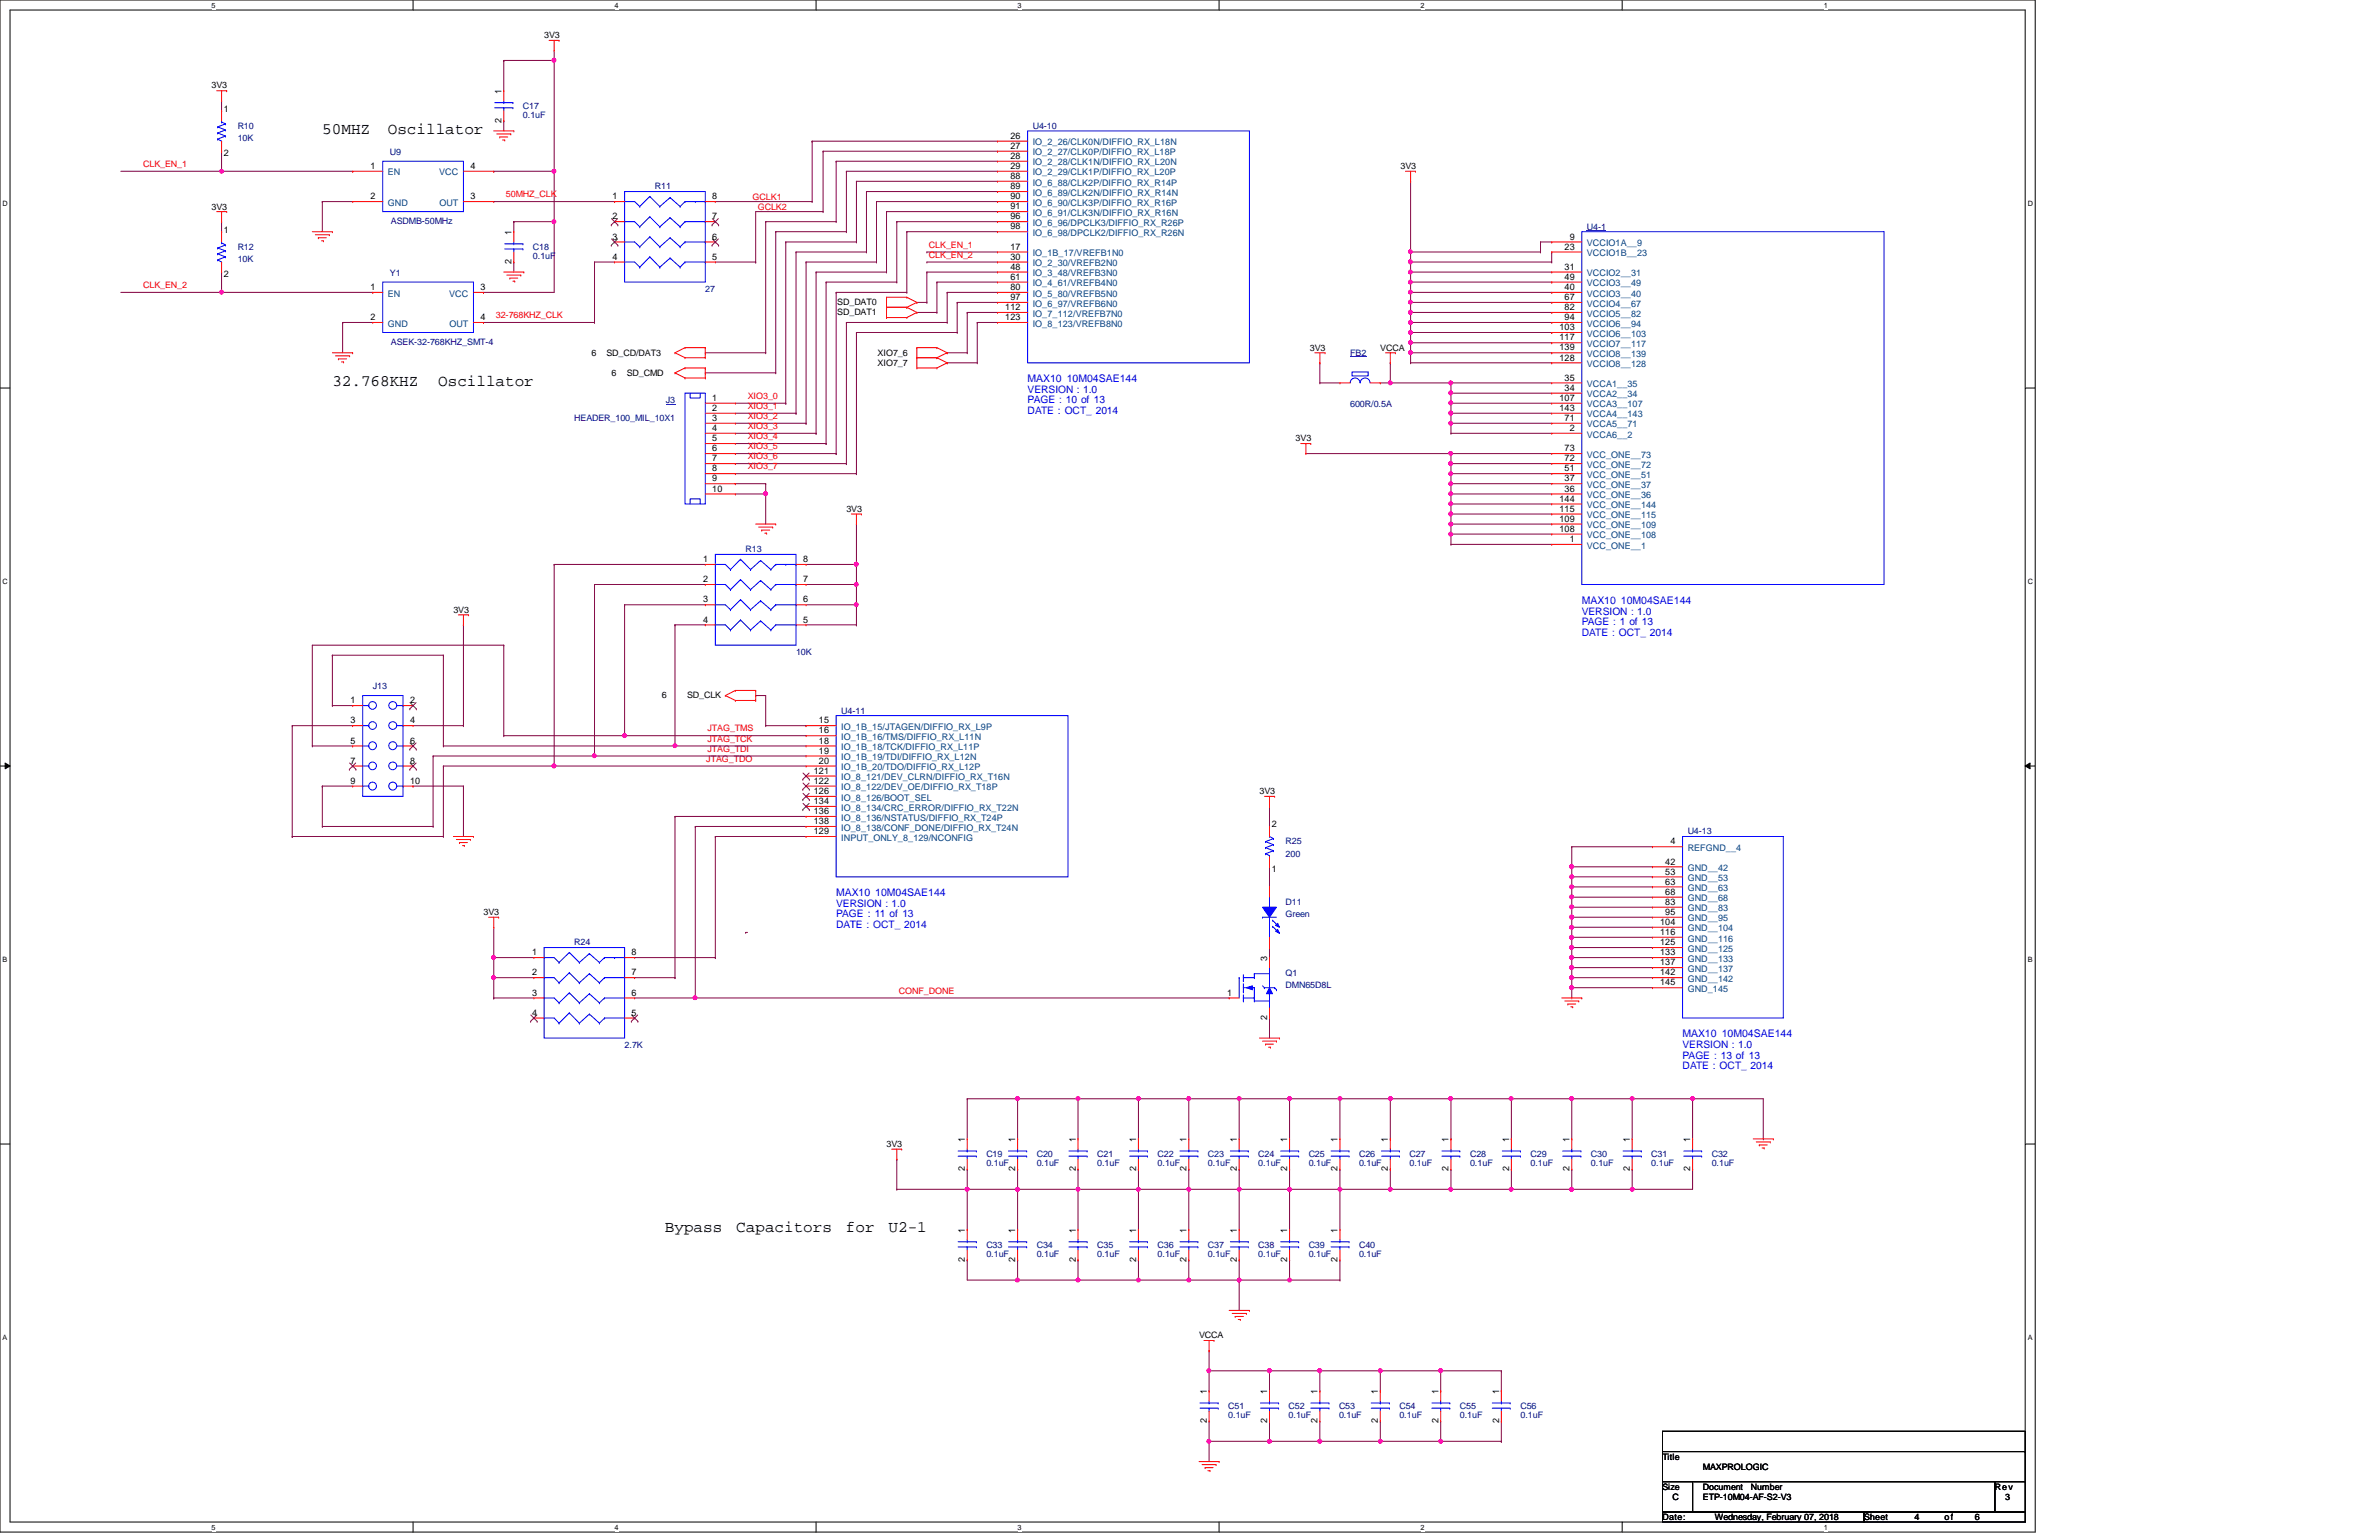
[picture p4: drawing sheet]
<svg xmlns="http://www.w3.org/2000/svg" width="432mm" height="279mm" viewBox="0 0 432 279" stroke-linecap="round" stroke-linejoin="round" font-family="sans-serif">
<defs><g id="words">
<g font-size="2.9">
<text x="58.5" y="24.3">50MHZ</text>
<text x="70.4" y="24.3">Oscillator</text>
<text x="60.3" y="70">32.768KHZ</text>
<text x="79.5" y="70">Oscillator</text>
<text x="120.7" y="223.6">Bypass</text>
<text x="133.6" y="223.6">Capacitors</text>
<text x="153.5" y="223.6">for</text>
<text x="161.3" y="223.6">U2-1</text>
</g>
<g font-size="1.9" fill="#00f">
<text x="186.5" y="69.3">MAX10 10M04SAE144</text>
<text x="186.5" y="71.3">VERSION : 1.0</text>
<text x="186.5" y="73.2">PAGE : 10 of 13</text>
<text x="186.5" y="75.1">DATE : OCT_ 2014</text>
<text x="287.1" y="109.6">MAX10 10M04SAE144</text>
<text x="287.1" y="111.5">VERSION : 1.0</text>
<text x="287.1" y="113.5">PAGE : 1 of 13</text>
<text x="287.1" y="115.4">DATE : OCT_ 2014</text>
<text x="151.8" y="162.6">MAX10 10M04SAE144</text>
<text x="151.8" y="164.5">VERSION : 1.0</text>
<text x="151.8" y="166.5">PAGE : 11 of 13</text>
<text x="151.8" y="168.4">DATE : OCT_ 2014</text>
<text x="305.4" y="188.2">MAX10 10M04SAE144</text>
<text x="305.4" y="190.2">VERSION : 1.0</text>
<text x="305.4" y="192.1">PAGE : 13 of 13</text>
<text x="305.4" y="194">DATE : OCT_ 2014</text>
</g>
<g font-size="1.7">
<text x="91" y="17" transform="rotate(-90 91 17)">1</text>
<text x="40.6" y="20.3">1</text>
<text x="91" y="22.3" transform="rotate(-90 91 22.3)">2</text>
<text x="40.6" y="28.4">2</text>
<text x="183.4" y="25.2">26</text>
<text x="183.4" y="27">27</text>
<text x="183.4" y="28.8">28</text>
<text x="67.3" y="30.6">1</text>
<text x="85.4" y="30.6">4</text>
<text x="183.4" y="30.6">29</text>
<text x="183.4" y="32.5">88</text>
<text x="183.4" y="34.3">89</text>
<text x="67.3" y="36.2">2</text>
<text x="85.4" y="36.2">3</text>
<text x="111.2" y="36.2">1</text>
<text x="111.2" y="39.8">2</text>
<text x="129.3" y="36.2">8</text>
<text x="129.3" y="39.8">7</text>
<text x="183.4" y="36.2">90</text>
<text x="183.4" y="38">91</text>
<text x="183.4" y="39.8">96</text>
<text x="183.4" y="41.6">98</text>
<text x="40.6" y="42.2">1</text>
<text x="92.8" y="47.9" transform="rotate(-90 92.8 47.9)">2</text>
<text x="92.8" y="42.6" transform="rotate(-90 92.8 42.6)">1</text>
<text x="111.2" y="43.5">3</text>
<text x="111.2" y="47.1">4</text>
<text x="129.3" y="47.1">5</text>
<text x="129.3" y="43.5">6</text>
<text x="183.4" y="45.3">17</text>
<text x="183.4" y="47.1">30</text>
<text x="284" y="45.3">23</text>
<text x="284.9" y="43.5">9</text>
<text x="40.6" y="50.3">2</text>
<text x="67.3" y="52.6">1</text>
<text x="87.2" y="52.6">3</text>
<text x="183.4" y="48.9">48</text>
<text x="183.4" y="50.8">61</text>
<text x="183.4" y="52.6">80</text>
<text x="284" y="48.9">31</text>
<text x="284" y="50.8">49</text>
<text x="284" y="52.6">40</text>
<text x="67.3" y="58.1">2</text>
<text x="87.2" y="58.1">4</text>
<text x="182.5" y="56.3">112</text>
<text x="182.5" y="58.1">123</text>
<text x="183.4" y="54.4">97</text>
<text x="283" y="59.9">103</text>
<text x="284" y="54.4">67</text>
<text x="284" y="56.3">82</text>
<text x="284" y="58.1">94</text>
<text x="283" y="61.8">117</text>
<text x="283" y="63.6">139</text>
<text x="283" y="65.4">128</text>
<text x="284" y="69">35</text>
<text x="284" y="70.9">34</text>
<text x="129.3" y="72.7">1</text>
<text x="129.3" y="74.5">2</text>
<text x="129.3" y="76.4">3</text>
<text x="283" y="72.7">107</text>
<text x="283" y="74.5">143</text>
<text x="284" y="76.4">71</text>
<text x="129.3" y="78.2">4</text>
<text x="129.3" y="80.1">5</text>
<text x="129.3" y="81.9">6</text>
<text x="129.3" y="83.7">7</text>
<text x="284" y="81.9">73</text>
<text x="284" y="83.7">72</text>
<text x="284.9" y="78.2">2</text>
<text x="129.3" y="85.5">8</text>
<text x="129.3" y="87.3">9</text>
<text x="129.3" y="89.2">10</text>
<text x="284" y="85.5">51</text>
<text x="284" y="87.3">37</text>
<text x="284" y="89.2">36</text>
<text x="283" y="91">144</text>
<text x="283" y="92.8">115</text>
<text x="283" y="94.7">109</text>
<text x="127.6" y="102">1</text>
<text x="145.8" y="102">8</text>
<text x="283" y="96.5">108</text>
<text x="284.9" y="98.3">1</text>
<text x="127.6" y="105.6">2</text>
<text x="145.8" y="105.6">7</text>
<text x="127.6" y="109.3">3</text>
<text x="127.6" y="112.9">4</text>
<text x="145.8" y="112.9">5</text>
<text x="145.8" y="109.3">6</text>
<text x="63.6" y="127.6">1</text>
<text x="63.6" y="131.2">3</text>
<text x="74.4" y="127.6">2</text>
<text x="74.4" y="131.2">4</text>
<text x="148.6" y="131.2">15</text>
<text x="63.6" y="134.9">5</text>
<text x="74.4" y="134.9">6</text>
<text x="148.6" y="133.1">16</text>
<text x="148.6" y="134.9">18</text>
<text x="148.6" y="136.7">19</text>
<text x="63.6" y="138.6">7</text>
<text x="63.6" y="142.2">9</text>
<text x="74.4" y="138.6">8</text>
<text x="74.4" y="142.2">10</text>
<text x="147.7" y="140.4">121</text>
<text x="147.7" y="142.2">122</text>
<text x="148.6" y="138.6">20</text>
<text x="147.7" y="144.1">126</text>
<text x="147.7" y="145.9">134</text>
<text x="147.7" y="147.7">136</text>
<text x="147.7" y="149.5">138</text>
<text x="147.7" y="151.3">129</text>
<text x="230.8" y="150.1">2</text>
<text x="303.2" y="153.2">4</text>
<text x="230.8" y="158.2">1</text>
<text x="302.3" y="156.8">42</text>
<text x="302.3" y="158.7">53</text>
<text x="302.3" y="160.5">63</text>
<text x="301.3" y="167.8">104</text>
<text x="302.3" y="162.3">68</text>
<text x="302.3" y="164.2">83</text>
<text x="302.3" y="166">95</text>
<text x="96.6" y="173.3">1</text>
<text x="114.6" y="173.3">8</text>
<text x="301.3" y="169.6">116</text>
<text x="301.3" y="171.5">125</text>
<text x="301.3" y="173.3">133</text>
<text x="96.6" y="177">2</text>
<text x="114.6" y="177">7</text>
<text x="230" y="174.3" transform="rotate(-90 230 174.3)">3</text>
<text x="301.3" y="175.1">137</text>
<text x="301.3" y="177">142</text>
<text x="301.3" y="178.8">145</text>
<text x="96.6" y="180.6">3</text>
<text x="96.6" y="184.3">4</text>
<text x="114.6" y="184.3">5</text>
<text x="114.6" y="180.6">6</text>
<text x="222.7" y="180.6">1</text>
<text x="230" y="185" transform="rotate(-90 230 185)">2</text>
<text x="175.1" y="207.2" transform="rotate(-90 175.1 207.2)">1</text>
<text x="184.3" y="207.2" transform="rotate(-90 184.3 207.2)">1</text>
<text x="195.2" y="207.2" transform="rotate(-90 195.2 207.2)">1</text>
<text x="206.2" y="207.2" transform="rotate(-90 206.2 207.2)">1</text>
<text x="215.3" y="207.2" transform="rotate(-90 215.3 207.2)">1</text>
<text x="224.5" y="207.2" transform="rotate(-90 224.5 207.2)">1</text>
<text x="233.6" y="207.2" transform="rotate(-90 233.6 207.2)">1</text>
<text x="242.8" y="207.2" transform="rotate(-90 242.8 207.2)">1</text>
<text x="251.9" y="207.2" transform="rotate(-90 251.9 207.2)">1</text>
<text x="262.9" y="207.2" transform="rotate(-90 262.9 207.2)">1</text>
<text x="273.9" y="207.2" transform="rotate(-90 273.9 207.2)">1</text>
<text x="284.9" y="207.2" transform="rotate(-90 284.9 207.2)">1</text>
<text x="295.8" y="207.2" transform="rotate(-90 295.8 207.2)">1</text>
<text x="306.8" y="207.2" transform="rotate(-90 306.8 207.2)">1</text>
<text x="175.1" y="212.5" transform="rotate(-90 175.1 212.5)">2</text>
<text x="184.3" y="212.5" transform="rotate(-90 184.3 212.5)">2</text>
<text x="195.2" y="212.5" transform="rotate(-90 195.2 212.5)">2</text>
<text x="206.2" y="212.5" transform="rotate(-90 206.2 212.5)">2</text>
<text x="215.3" y="212.5" transform="rotate(-90 215.3 212.5)">2</text>
<text x="224.5" y="212.5" transform="rotate(-90 224.5 212.5)">2</text>
<text x="233.6" y="212.5" transform="rotate(-90 233.6 212.5)">2</text>
<text x="242.8" y="212.5" transform="rotate(-90 242.8 212.5)">2</text>
<text x="251.9" y="212.5" transform="rotate(-90 251.9 212.5)">2</text>
<text x="262.9" y="212.5" transform="rotate(-90 262.9 212.5)">2</text>
<text x="273.9" y="212.5" transform="rotate(-90 273.9 212.5)">2</text>
<text x="284.9" y="212.5" transform="rotate(-90 284.9 212.5)">2</text>
<text x="295.8" y="212.5" transform="rotate(-90 295.8 212.5)">2</text>
<text x="306.8" y="212.5" transform="rotate(-90 306.8 212.5)">2</text>
<text x="175.1" y="223.6" transform="rotate(-90 175.1 223.6)">1</text>
<text x="184.3" y="223.6" transform="rotate(-90 184.3 223.6)">1</text>
<text x="195.2" y="223.6" transform="rotate(-90 195.2 223.6)">1</text>
<text x="206.2" y="223.6" transform="rotate(-90 206.2 223.6)">1</text>
<text x="215.3" y="223.6" transform="rotate(-90 215.3 223.6)">1</text>
<text x="224.5" y="223.6" transform="rotate(-90 224.5 223.6)">1</text>
<text x="233.6" y="223.6" transform="rotate(-90 233.6 223.6)">1</text>
<text x="242.8" y="223.6" transform="rotate(-90 242.8 223.6)">1</text>
<text x="175.1" y="228.9" transform="rotate(-90 175.1 228.9)">2</text>
<text x="184.3" y="228.9" transform="rotate(-90 184.3 228.9)">2</text>
<text x="195.2" y="228.9" transform="rotate(-90 195.2 228.9)">2</text>
<text x="206.2" y="228.9" transform="rotate(-90 206.2 228.9)">2</text>
<text x="215.3" y="228.9" transform="rotate(-90 215.3 228.9)">2</text>
<text x="224.5" y="228.9" transform="rotate(-90 224.5 228.9)">2</text>
<text x="233.6" y="228.9" transform="rotate(-90 233.6 228.9)">2</text>
<text x="242.8" y="228.9" transform="rotate(-90 242.8 228.9)">2</text>
<text x="219" y="252.9" transform="rotate(-90 219 252.9)">1</text>
<text x="230" y="252.9" transform="rotate(-90 230 252.9)">1</text>
<text x="239.1" y="252.9" transform="rotate(-90 239.1 252.9)">1</text>
<text x="250.1" y="252.9" transform="rotate(-90 250.1 252.9)">1</text>
<text x="261.1" y="252.9" transform="rotate(-90 261.1 252.9)">1</text>
<text x="272.1" y="252.9" transform="rotate(-90 272.1 252.9)">1</text>
<text x="219" y="258.2" transform="rotate(-90 219 258.2)">2</text>
<text x="230" y="258.2" transform="rotate(-90 230 258.2)">2</text>
<text x="239.1" y="258.2" transform="rotate(-90 239.1 258.2)">2</text>
<text x="250.1" y="258.2" transform="rotate(-90 250.1 258.2)">2</text>
<text x="261.1" y="258.2" transform="rotate(-90 261.1 258.2)">2</text>
<text x="272.1" y="258.2" transform="rotate(-90 272.1 258.2)">2</text>
</g>
<g font-size="1.7" fill="#004080">
<text x="187.5" y="26.4">IO_2_26/CLK0N/DIFFIO_RX_L18N</text>
<text x="187.5" y="28.2">IO_2_27/CLK0P/DIFFIO_RX_L18P</text>
<text x="70.4" y="31.8">EN</text>
<text x="79.7" y="31.8">VCC</text>
<text x="187.5" y="30">IO_2_28/CLK1N/DIFFIO_RX_L20N</text>
<text x="187.5" y="31.8">IO_2_29/CLK1P/DIFFIO_RX_L20P</text>
<text x="187.5" y="33.7">IO_6_88/CLK2P/DIFFIO_RX_R14P</text>
<text x="187.5" y="35.5">IO_6_89/CLK2N/DIFFIO_RX_R14N</text>
<text x="70.4" y="37.3">GND</text>
<text x="79.8" y="37.3">OUT</text>
<text x="187.5" y="37.3">IO_6_90/CLK3P/DIFFIO_RX_R16P</text>
<text x="187.5" y="39.2">IO_6_91/CLK3N/DIFFIO_RX_R16N</text>
<text x="187.5" y="41">IO_6_96/DPCLK3/DIFFIO_RX_R26P</text>
<text x="187.5" y="42.8">IO_6_98/DPCLK2/DIFFIO_RX_R26N</text>
<text x="187.5" y="46.5">IO_1B_17/VREFB1N0</text>
<text x="288" y="44.7">VCCIO1A__9</text>
<text x="288" y="46.5">VCCIO1B__23</text>
<text x="70.4" y="53.8">EN</text>
<text x="81.5" y="53.8">VCC</text>
<text x="187.5" y="48.3">IO_2_30/VREFB2N0</text>
<text x="187.5" y="50.1">IO_3_48/VREFB3N0</text>
<text x="187.5" y="51.9">IO_4_61/VREFB4N0</text>
<text x="187.5" y="53.8">IO_5_80/VREFB5N0</text>
<text x="288" y="50.1">VCCIO2__31</text>
<text x="288" y="51.9">VCCIO3__49</text>
<text x="288" y="53.8">VCCIO3__40</text>
<text x="70.4" y="59.3">GND</text>
<text x="81.6" y="59.3">OUT</text>
<text x="187.5" y="55.6">IO_6_97/VREFB6N0</text>
<text x="187.5" y="57.4">IO_7_112/VREFB7N0</text>
<text x="187.5" y="59.3">IO_8_123/VREFB8N0</text>
<text x="288" y="55.6">VCCIO4__67</text>
<text x="288" y="57.4">VCCIO5__82</text>
<text x="288" y="59.3">VCCIO6__94</text>
<text x="288" y="61.1">VCCIO6__103</text>
<text x="288" y="62.9">VCCIO7__117</text>
<text x="288" y="64.8">VCCIO8__139</text>
<text x="288" y="66.6">VCCIO8__128</text>
<text x="288" y="70.2">VCCA1__35</text>
<text x="288" y="72.1">VCCA2__34</text>
<text x="288" y="73.9">VCCA3__107</text>
<text x="288" y="75.7">VCCA4__143</text>
<text x="288" y="77.6">VCCA5__71</text>
<text x="288" y="79.4">VCCA6__2</text>
<text x="288" y="83.1">VCC_ONE__73</text>
<text x="288" y="84.9">VCC_ONE__72</text>
<text x="288" y="86.7">VCC_ONE__51</text>
<text x="288" y="88.5">VCC_ONE__37</text>
<text x="288" y="90.4">VCC_ONE__36</text>
<text x="288" y="92.2">VCC_ONE__144</text>
<text x="288" y="94">VCC_ONE__115</text>
<text x="288" y="95.8">VCC_ONE__109</text>
<text x="288" y="97.7">VCC_ONE__108</text>
<text x="288" y="99.5">VCC_ONE__1</text>
<text x="152.7" y="132.4">IO_1B_15/JTAGEN/DIFFIO_RX_L9P</text>
<text x="152.7" y="134.2">IO_1B_16/TMS/DIFFIO_RX_L11N</text>
<text x="152.7" y="136.1">IO_1B_18/TCK/DIFFIO_RX_L11P</text>
<text x="152.7" y="137.9">IO_1B_19/TDI/DIFFIO_RX_L12N</text>
<text x="152.7" y="139.7">IO_1B_20/TDO/DIFFIO_RX_L12P</text>
<text x="152.7" y="141.6">IO_8_121/DEV_CLRN/DIFFIO_RX_T16N</text>
<text x="152.7" y="143.4">IO_8_122/DEV_OE/DIFFIO_RX_T18P</text>
<text x="152.7" y="145.2">IO_8_126/BOOT_SEL</text>
<text x="152.7" y="147.1">IO_8_134/CRC_ERROR/DIFFIO_RX_T22N</text>
<text x="152.7" y="148.9">IO_8_136/NSTATUS/DIFFIO_RX_T24P</text>
<text x="152.7" y="150.7">IO_8_138/CONF_DONE/DIFFIO_RX_T24N</text>
<text x="152.7" y="152.5">INPUT_ONLY_8_129/NCONFIG</text>
<text x="306.3" y="154.4">REFGND__4</text>
<text x="306.3" y="158">GND__42</text>
<text x="306.3" y="159.9">GND__53</text>
<text x="306.3" y="161.7">GND__63</text>
<text x="306.3" y="163.5">GND__68</text>
<text x="306.3" y="165.4">GND__83</text>
<text x="306.3" y="167.2">GND__95</text>
<text x="306.3" y="169">GND__104</text>
<text x="306.3" y="170.8">GND__116</text>
<text x="306.3" y="172.7">GND__125</text>
<text x="306.3" y="174.5">GND__133</text>
<text x="306.3" y="176.3">GND__137</text>
<text x="306.3" y="178.1">GND__142</text>
<text x="306.3" y="180">GND_145</text>
</g>
<g font-size="1.6">
<text x="98.8" y="6.9">3V3</text>
<text x="38.4" y="16">3V3</text>
<text x="254.2" y="30.7">3V3</text>
<text x="38.4" y="38">3V3</text>
<text x="152" y="55.4">SD_DAT0</text>
<text x="152" y="57.2">SD_DAT1</text>
<text x="107.4" y="64.5">6</text>
<text x="110.1" y="64.5">SD_CD/DAT3</text>
<text x="159.3" y="64.5">XIO7_6</text>
<text x="237.7" y="63.6">3V3</text>
<text x="250.5" y="63.6">VCCA</text>
<text x="111" y="68.2">6</text>
<text x="113.7" y="68.2">SD_CMD</text>
<text x="159.3" y="66.3">XIO7_7</text>
<text x="235.2" y="80.1">3V3</text>
<text x="153.6" y="92.9">3V3</text>
<text x="82.3" y="111.2">3V3</text>
<text x="120.1" y="126.7">6</text>
<text x="124.7" y="126.7">SD_CLK</text>
<text x="228.6" y="144.1">3V3</text>
<text x="87.8" y="166">3V3</text>
<text x="160.9" y="208.1">3V3</text>
<text x="217.6" y="242.8">VCCA</text>
<text x="301.8" y="264.8">Title</text>
<text x="309.1" y="266.6">MAXPROLOGIC</text>
<text x="301.8" y="270.3">Size</text>
<text x="301.8" y="275.8">Date:</text>
<text x="303.6" y="272.1">C</text>
<text x="309.1" y="272.1">ETP-10M04-AF-S2-V3</text>
<text x="309.1" y="270.3">Document</text>
<text x="311.2" y="275.8">Wednesday, February 07, 2018</text>
<text x="317.8" y="270.3">Number</text>
<text x="338.3" y="275.8">Sheet</text>
<text x="347.5" y="275.8">4</text>
<text x="352.9" y="275.8">of</text>
<text x="358.4" y="275.8">6</text>
<text x="362.1" y="270.3">Rev</text>
<text x="363.9" y="272.1">3</text>
</g>
<g font-size="1.6" fill="#000080">
<text x="43.1" y="23.4">R10</text>
<text x="94.9" y="19.7">C17</text>
<text x="94.9" y="21.4">0.1uF</text>
<text x="187.5" y="23.4">U4-10</text>
<text x="43.1" y="25.6">10K</text>
<text x="70.8" y="28.2">U9</text>
<text x="118.9" y="34.3">R11</text>
<text x="71" y="40.6">ASDMB-50MHz</text>
<text x="288" y="41.7">U4-1</text>
<text x="43.1" y="45.3">R12</text>
<text x="43.1" y="47.5">10K</text>
<text x="96.7" y="45.3">C18</text>
<text x="96.7" y="46.9">0.1uF</text>
<text x="70.8" y="50.1">Y1</text>
<text x="128" y="53">27</text>
<text x="71" y="62.5">ASEK-32-768KHZ_SMT-4</text>
<text x="245.1" y="64.5">FB2</text>
<text x="104.2" y="76.4">HEADER_100_MIL_10X1</text>
<text x="120.9" y="73.1">J3</text>
<text x="245.1" y="73.9">600R/0.5A</text>
<text x="135.3" y="100.2">R13</text>
<text x="144.5" y="118.8">10K</text>
<text x="67.6" y="125.1">J13</text>
<text x="152.7" y="129.5">U4-11</text>
<text x="233.3" y="153.2">R25</text>
<text x="233.3" y="155.4">200</text>
<text x="306.3" y="151.4">U4-13</text>
<text x="233.3" y="164.2">D11</text>
<text x="233.3" y="166.4">Green</text>
<text x="104.2" y="171.5">R24</text>
<text x="233.3" y="177">Q1</text>
<text x="233.3" y="179.2">DMN65D8L</text>
<text x="113.4" y="190.2">2.7K</text>
<text x="179" y="209.9">C19</text>
<text x="188.2" y="209.9">C20</text>
<text x="199.1" y="209.9">C21</text>
<text x="210.1" y="209.9">C22</text>
<text x="219.2" y="209.9">C23</text>
<text x="228.4" y="209.9">C24</text>
<text x="237.5" y="209.9">C25</text>
<text x="246.7" y="209.9">C26</text>
<text x="255.8" y="209.9">C27</text>
<text x="266.8" y="209.9">C28</text>
<text x="277.8" y="209.9">C29</text>
<text x="288.8" y="209.9">C30</text>
<text x="299.7" y="209.9">C31</text>
<text x="310.7" y="209.9">C32</text>
<text x="179" y="211.5">0.1uF</text>
<text x="188.2" y="211.5">0.1uF</text>
<text x="199.1" y="211.5">0.1uF</text>
<text x="210.1" y="211.5">0.1uF</text>
<text x="219.2" y="211.5">0.1uF</text>
<text x="228.4" y="211.5">0.1uF</text>
<text x="237.5" y="211.5">0.1uF</text>
<text x="246.7" y="211.5">0.1uF</text>
<text x="255.8" y="211.5">0.1uF</text>
<text x="266.8" y="211.5">0.1uF</text>
<text x="277.8" y="211.5">0.1uF</text>
<text x="288.8" y="211.5">0.1uF</text>
<text x="299.7" y="211.5">0.1uF</text>
<text x="310.7" y="211.5">0.1uF</text>
<text x="179" y="226.4">C33</text>
<text x="188.2" y="226.4">C34</text>
<text x="199.1" y="226.4">C35</text>
<text x="210.1" y="226.4">C36</text>
<text x="219.2" y="226.4">C37</text>
<text x="228.4" y="226.4">C38</text>
<text x="237.5" y="226.4">C39</text>
<text x="246.7" y="226.4">C40</text>
<text x="179" y="228">0.1uF</text>
<text x="188.2" y="228">0.1uF</text>
<text x="199.1" y="228">0.1uF</text>
<text x="210.1" y="228">0.1uF</text>
<text x="219.2" y="228">0.1uF</text>
<text x="228.4" y="228">0.1uF</text>
<text x="237.5" y="228">0.1uF</text>
<text x="246.7" y="228">0.1uF</text>
<text x="222.9" y="255.7">C51</text>
<text x="222.9" y="257.3">0.1uF</text>
<text x="233.9" y="255.7">C52</text>
<text x="233.9" y="257.3">0.1uF</text>
<text x="243" y="255.7">C53</text>
<text x="243" y="257.3">0.1uF</text>
<text x="254" y="255.7">C54</text>
<text x="254" y="257.3">0.1uF</text>
<text x="265" y="255.7">C55</text>
<text x="265" y="257.3">0.1uF</text>
<text x="276" y="255.7">C56</text>
<text x="276" y="257.3">0.1uF</text>
</g>
<g font-size="1.6" fill="#f00">
<text x="26" y="30.3">CLK_EN_1</text>
<text x="91.8" y="35.8">50MHZ_CLK</text>
<text x="136.6" y="36.2">GCLK1</text>
<text x="137.5" y="38">GCLK2</text>
<text x="168.6" y="44.9">CLK_EN_1</text>
<text x="168.6" y="46.7">CLK_EN_2</text>
<text x="26" y="52.2">CLK_EN_2</text>
<text x="90" y="57.7">32-768KHZ_CLK</text>
<text x="135.7" y="72.3">XIO3_0</text>
<text x="135.7" y="74.2">XIO3_1</text>
<text x="135.7" y="76">XIO3_2</text>
<text x="135.7" y="77.8">XIO3_3</text>
<text x="135.7" y="79.7">XIO3_4</text>
<text x="135.7" y="81.5">XIO3_5</text>
<text x="135.7" y="83.3">XIO3_6</text>
<text x="135.7" y="85.1">XIO3_7</text>
<text x="128.4" y="136.4">JTAG_TDI</text>
<text x="128.4" y="134.5">JTAG_TCK</text>
<text x="128.4" y="132.7">JTAG_TMS</text>
<text x="128.2" y="138.2">JTAG_TDO</text>
<text x="163.2" y="180.3">CONF_DONE</text>
</g>
<g font-size="1.3">
<text x="38.4" y="1.4">5</text>
<text x="111.5" y="1.4">4</text>
<text x="184.7" y="1.4">3</text>
<text x="257.9" y="1.4">2</text>
<text x="331" y="1.4">1</text>
<text x=".5" y="37.3">D</text>
<text x="368" y="37.3">D</text>
<text x=".5" y="105.9">C</text>
<text x="368" y="105.9">C</text>
<text x=".5" y="174.5">B</text>
<text x="368" y="174.5">B</text>
<text x=".5" y="243">A</text>
<text x="368" y="243">A</text>
<text x="38.4" y="277.5">5</text>
<text x="111.5" y="277.5">4</text>
<text x="184.7" y="277.5">3</text>
<text x="257.9" y="277.5">2</text>
<text x="331" y="277.5">1</text>
</g>
</g></defs>
<path d="M0 0h369.4v278h-369.4zM1.8 1.8h365.8v274.3h-365.8z" fill="none" stroke="#000" stroke-width=".18"/>
<g fill="#fff">
<path d="M38.4 .2h.7v1.5h-.7z"/>
<path d="M38.4 276.4h.7v1.4h-.7z"/>
</g>
<path d="M75 0v1.8M75 276.1v1.9" fill="none" stroke="#000" stroke-width=".18"/>
<g fill="#fff">
<path d="M111.5 .2h.8v1.5h-.8z"/>
<path d="M111.5 276.4h.8v1.4h-.8z"/>
</g>
<path d="M148.1 0v1.8M148.1 276.1v1.9" fill="none" stroke="#000" stroke-width=".18"/>
<g fill="#fff">
<path d="M184.7 .2h.7v1.5h-.7z"/>
<path d="M184.7 276.4h.7v1.4h-.7z"/>
</g>
<path d="M221.3 0v1.8M221.3 276.1v1.9" fill="none" stroke="#000" stroke-width=".18"/>
<g fill="#fff">
<path d="M257.9 .2h.7v1.5h-.7z"/>
<path d="M257.9 276.4h.7v1.4h-.7z"/>
</g>
<path d="M294.4 0v1.8M294.4 276.1v1.9" fill="none" stroke="#000" stroke-width=".18"/>
<g fill="#fff">
<path d="M331 .2h.7v1.5h-.7z"/>
<path d="M331 276.4h.7v1.4h-.7z"/>
<path d="M.5 36.1h.9v1.5h-.9z"/>
<path d="M368 36.1h1v1.5h-1z"/>
<path d="M.5 104.7h.9v1.5h-.9z"/>
<path d="M368 104.7h1v1.5h-1z"/>
</g>
<path d="M0 70.4h1.8M367.6 70.4h1.8" fill="none" stroke="#000" stroke-width=".18"/>
<g fill="#fff">
<path d="M.5 173.3h.8v1.5h-.8z"/>
<path d="M368 173.3h.9v1.5h-.9z"/>
</g>
<path d="M0 139h1.8M.9 138.4l.9 .6-.9 .5zM367.6 139l.9-.6v1.1zM367.6 139h1.8" fill="none" stroke="#000" stroke-width=".18"/>
<path d="M.9 138.4l.9 .6-.9 .5zM367.6 139l.9-.6v1.1z" fill="#000"/>
<g fill="#fff">
<path d="M.5 241.9h.8v1.4h-.8z"/>
<path d="M368 241.9h.9v1.4h-.9z"/>
</g>
<path d="M0 207.6h1.8M367.6 207.6h1.8" fill="none" stroke="#000" stroke-width=".18"/>
<g fill="none" stroke="#800040" stroke-width=".18">
<path d="M147.4 25.6h.1M147.4 25.6v11M147.4 25.6h33.7M149.4 27.4h.1M149.4 27.4v11M149.4 27.4h31.7M181.1 27.4h.1M21.9 53h18.3M40.2 53h.1M256 49.4h.1M256 49.4h25.6M281.6 45.7h.1"/>
<path d="M281.6 45.7v1.8M60.3 118.9h.1M60.3 118.9h20.2M60.3 118.9v9.1M80.5 118.9h.1M80.5 118.9v16.4M56.7 135.3h7.3M60.3 128h.1M60.3 128h3.7M64 135.3h.1M75 131.7h9.1M84.1 131.7h.1"/>
<path d="M75 142.6h.1M75 142.6h9.1M84.1 142.6h.1M84.1 142.6v9.2"/>
</g>
<circle cx="256" cy="49.4" r=".34" fill="#f0f"/>
<circle cx="256" cy="49.4" r=".34" fill="none" stroke="#f0f" stroke-width=".18"/>
<path d="M256 51.2h.1M256 49.4v1.8M285.3 162.8h.1M285.3 162.8h14.6" fill="none" stroke="#800040" stroke-width=".18"/>
<circle cx="285.3" cy="162.7" r=".36" fill="#f0f"/>
<circle cx="285.3" cy="162.7" r=".36" fill="none" stroke="#f0f" stroke-width=".18"/>
<path d="M285.3 162.8h.1M285.3 177.4h.1M285.3 179.2h.1M285.3 162.8v1.8M285.3 177.4v1.8M285.3 177.4h14.6" fill="none" stroke="#800040" stroke-width=".18"/>
<circle cx="285.3" cy="177.4" r=".36" fill="#f0f"/>
<circle cx="285.3" cy="177.4" r=".36" fill="none" stroke="#f0f" stroke-width=".18"/>
<path d="M285.3 175.6h.1M285.3 173.7h.1M285.3 175.6h14.6M285.3 173.7v3.7M285.3 173.7h14.6" fill="none" stroke="#800040" stroke-width=".18"/>
<circle cx="285.3" cy="175.5" r=".37" fill="#f0f"/>
<circle cx="285.3" cy="175.5" r=".37" fill="none" stroke="#f0f" stroke-width=".18"/>
<circle cx="285.3" cy="173.7" r=".36" fill="#f0f"/>
<circle cx="285.3" cy="173.7" r=".36" fill="none" stroke="#f0f" stroke-width=".18"/>
<path d="M285.3 171.9h.1M285.3 170.1h.1M285.3 171.9h14.6M285.3 170.1v3.6M285.3 170.1h14.6" fill="none" stroke="#800040" stroke-width=".18"/>
<circle cx="285.3" cy="171.9" r=".36" fill="#f0f"/>
<circle cx="285.3" cy="171.9" r=".36" fill="none" stroke="#f0f" stroke-width=".18"/>
<circle cx="285.3" cy="170" r=".36" fill="#f0f"/>
<circle cx="285.3" cy="170" r=".36" fill="none" stroke="#f0f" stroke-width=".18"/>
<path d="M285.3 168.2h.1M285.3 168.2h14.6" fill="none" stroke="#800040" stroke-width=".18"/>
<circle cx="285.3" cy="168.2" r=".36" fill="#f0f"/>
<circle cx="285.3" cy="168.2" r=".36" fill="none" stroke="#f0f" stroke-width=".18"/>
<path d="M285.3 168.2h.1M285.3 166.4h.1M285.3 164.6h.1M285.3 164.6v5.5M285.3 166.4h14.6M285.3 164.6h14.6" fill="none" stroke="#800040" stroke-width=".18"/>
<circle cx="285.3" cy="166.4" r=".37" fill="#f0f"/>
<circle cx="285.3" cy="166.4" r=".37" fill="none" stroke="#f0f" stroke-width=".18"/>
<circle cx="285.3" cy="164.5" r=".36" fill="#f0f"/>
<circle cx="285.3" cy="164.5" r=".36" fill="none" stroke="#f0f" stroke-width=".18"/>
<path d="M263.4 71.3h.1M263.4 76.8h.1M263.4 71.3h18.2M263.4 71.3v1.9M263.4 76.8h18.2" fill="none" stroke="#800040" stroke-width=".18"/>
<circle cx="263.3" cy="76.8" r=".34" fill="#f0f"/>
<circle cx="263.3" cy="76.8" r=".34" fill="none" stroke="#f0f" stroke-width=".18"/>
<path d="M256 32.9v12.8M256 45.7h.1M263.4 76.8h.1M263.4 78.6h.1M263.4 75h.1M263.4 76.8v1.8M263.4 78.6h18.2M263.4 75h18.2" fill="none" stroke="#800040" stroke-width=".18"/>
<circle cx="263.3" cy="74.9" r=".35" fill="#f0f"/>
<circle cx="263.3" cy="74.9" r=".35" fill="none" stroke="#f0f" stroke-width=".18"/>
<path d="M250.5 69.5h1.8M252.3 69.5h.1M263.4 75h.1M263.4 69.5h.1M263.4 69.5v1.8M263.4 75v1.8" fill="none" stroke="#800040" stroke-width=".18"/>
<circle cx="263.3" cy="71.3" r=".34" fill="#f0f"/>
<circle cx="263.3" cy="71.3" r=".34" fill="none" stroke="#f0f" stroke-width=".18"/>
<circle cx="263.3" cy="69.5" r=".34" fill="#f0f"/>
<circle cx="263.3" cy="69.5" r=".34" fill="none" stroke="#f0f" stroke-width=".18"/>
<path d="M237 82.3h26.4M263.4 82.3h.1M263.4 84.1h.1M263.4 84.1h18.2" fill="none" stroke="#800040" stroke-width=".18"/>
<circle cx="263.3" cy="84.1" r=".35" fill="#f0f"/>
<circle cx="263.3" cy="84.1" r=".35" fill="none" stroke="#f0f" stroke-width=".18"/>
<path d="M263.4 82.3h.1M263.4 82.3v1.8M263.4 82.3h18.2" fill="none" stroke="#800040" stroke-width=".18"/>
<circle cx="263.3" cy="82.2" r=".34" fill="#f0f"/>
<circle cx="263.3" cy="82.2" r=".34" fill="none" stroke="#f0f" stroke-width=".18"/>
<path d="M263.4 73.2h.1M263.4 73.2h18.2" fill="none" stroke="#800040" stroke-width=".18"/>
<circle cx="263.3" cy="73.1" r=".34" fill="#f0f"/>
<circle cx="263.3" cy="73.1" r=".34" fill="none" stroke="#f0f" stroke-width=".18"/>
<path d="M256 64h25.6M263.4 73.2h.1M263.4 73.2v1.8M281.6 64h.1" fill="none" stroke="#800040" stroke-width=".18"/>
<circle cx="256" cy="64" r=".34" fill="#f0f"/>
<circle cx="256" cy="64" r=".34" fill="none" stroke="#f0f" stroke-width=".18"/>
<path d="M256 62.2h25.6M281.6 62.2h.1" fill="none" stroke="#800040" stroke-width=".18"/>
<circle cx="256" cy="62.1" r=".34" fill="#f0f"/>
<circle cx="256" cy="62.1" r=".34" fill="none" stroke="#f0f" stroke-width=".18"/>
<path d="M256 60.3h25.6M281.6 60.3h.1" fill="none" stroke="#800040" stroke-width=".18"/>
<circle cx="256" cy="60.3" r=".34" fill="#f0f"/>
<circle cx="256" cy="60.3" r=".34" fill="none" stroke="#f0f" stroke-width=".18"/>
<path d="M256 56.7h25.6M281.6 56.7h.1M256 62.2h.1M256 64h.1M256 65.8h.1M256 65.8h25.6M256 60.3v5.5M281.6 65.8h.1" fill="none" stroke="#800040" stroke-width=".18"/>
<circle cx="256" cy="56.7" r=".35" fill="#f0f"/>
<circle cx="256" cy="56.7" r=".35" fill="none" stroke="#f0f" stroke-width=".18"/>
<path d="M256 54.9h25.6M281.6 54.9h.1" fill="none" stroke="#800040" stroke-width=".18"/>
<circle cx="256" cy="54.8" r=".34" fill="#f0f"/>
<circle cx="256" cy="54.8" r=".34" fill="none" stroke="#f0f" stroke-width=".18"/>
<path d="M256 53h25.6M281.6 53h.1" fill="none" stroke="#800040" stroke-width=".18"/>
<circle cx="256" cy="53" r=".34" fill="#f0f"/>
<circle cx="256" cy="53" r=".34" fill="none" stroke="#f0f" stroke-width=".18"/>
<path d="M256 58.5h25.6M281.6 58.5h.1" fill="none" stroke="#800040" stroke-width=".18"/>
<circle cx="256" cy="58.5" r=".34" fill="#f0f"/>
<circle cx="256" cy="58.5" r=".34" fill="none" stroke="#f0f" stroke-width=".18"/>
<path d="M256 54.9h.1M256 56.7h.1M256 58.5h.1M256 53v7.3M256 47.5h25.6M281.6 47.5h.1M256 60.3h.1" fill="none" stroke="#800040" stroke-width=".18"/>
<circle cx="256" cy="47.5" r=".35" fill="#f0f"/>
<circle cx="256" cy="47.5" r=".35" fill="none" stroke="#f0f" stroke-width=".18"/>
<path d="M256 45.7h23.6M279.6 45.7h.1" fill="none" stroke="#800040" stroke-width=".18"/>
<circle cx="256" cy="45.7" r=".34" fill="#f0f"/>
<circle cx="256" cy="45.7" r=".34" fill="none" stroke="#f0f" stroke-width=".18"/>
<path d="M256 51.2h25.6M281.6 51.2h.1" fill="none" stroke="#800040" stroke-width=".18"/>
<circle cx="256" cy="51.2" r=".34" fill="#f0f"/>
<circle cx="256" cy="51.2" r=".34" fill="none" stroke="#f0f" stroke-width=".18"/>
<path d="M89.6 31.1h.1M89.6 31.1h11M256 47.5h.1M256 49.4h.1M256 53h.1M256 45.7v3.7M256 51.2v1.8" fill="none" stroke="#800040" stroke-width=".18"/>
<circle cx="100.5" cy="31.1" r=".34" fill="#f0f"/>
<circle cx="100.5" cy="31.1" r=".34" fill="none" stroke="#f0f" stroke-width=".18"/>
<path d="M91.4 11h.1M91.4 11v5.5M91.4 11h9.2M100.6 11h.1M100.6 9.1v1.9M21.9 31.1h18.3M40.2 31.1h.1M58.5 36.6h.1M58.5 36.6h5.5M58.5 36.6v5.4" fill="none" stroke="#800040" stroke-width=".18"/>
<circle cx="100.5" cy="10.9" r=".35" fill="#f0f"/>
<circle cx="100.5" cy="10.9" r=".35" fill="none" stroke="#f0f" stroke-width=".18"/>
<g fill="none" stroke="#800040" stroke-width=".18">
<path d="M91.4 21.9h.1M91.4 21.9v1.8M129.8 36.6h17.6M147.4 36.6h.1M149.4 38.4h.1M149.4 38.4h-12.2v9.1M62.2 58.5h.1M62.2 58.5h5.4M62.2 58.5v5.5M87.8 58.5h.1M87.8 53h.1M87.8 58.5h20.1"/>
<path d="M93.3 40.2h.1M93.3 40.2v1.8M93.3 40.2h7.3M100.6 40.2h.1M100.6 40.2v12.8h-12.8M129.8 47.5h7.4M137.2 47.5h.1"/>
</g>
<circle cx="100.5" cy="40.2" r=".34" fill="#f0f"/>
<circle cx="100.5" cy="40.2" r=".34" fill="none" stroke="#f0f" stroke-width=".18"/>
<path d="M89.6 36.6h21.9M100.6 31.1h.1M100.6 31.1v9.1M111.5 36.6h.1M93.3 47.5h.1M93.3 47.5v1.9M285.3 153.6h.1M285.3 157.3h.1M285.3 153.6h14.6M285.3 153.6v5.5M285.3 157.3h14.6" fill="none" stroke="#800040" stroke-width=".18"/>
<circle cx="285.3" cy="159.1" r=".36" fill="#f0f"/>
<circle cx="285.3" cy="159.1" r=".36" fill="none" stroke="#f0f" stroke-width=".18"/>
<circle cx="285.3" cy="157.2" r=".37" fill="#f0f"/>
<circle cx="285.3" cy="157.2" r=".37" fill="none" stroke="#f0f" stroke-width=".18"/>
<path d="M285.3 159.1h.1M285.3 159.1h14.6M285.3 159.1v1.8M285.3 160.9h.1M285.3 160.9h14.6" fill="none" stroke="#800040" stroke-width=".18"/>
<circle cx="285.3" cy="160.9" r=".36" fill="#f0f"/>
<circle cx="285.3" cy="160.9" r=".36" fill="none" stroke="#f0f" stroke-width=".18"/>
<path d="M285.3 160.9h.1M285.3 160.9v1.9M243.2 215.8h.1M243.2 215.8v7.3M234.1 228.6h.1M234.1 228.6v3.6M243.2 228.6h.1M243.2 228.6v3.6" fill="none" stroke="#800040" stroke-width=".18"/>
<circle cx="243.2" cy="215.8" r=".34" fill="#f0f"/>
<circle cx="243.2" cy="215.8" r=".34" fill="none" stroke="#f0f" stroke-width=".18"/>
<path d="M224.9 215.8h.1M224.9 215.8h18.3M234.1 215.8h.1M234.1 215.8v7.3" fill="none" stroke="#800040" stroke-width=".18"/>
<circle cx="234.1" cy="215.8" r=".34" fill="#f0f"/>
<circle cx="234.1" cy="215.8" r=".34" fill="none" stroke="#f0f" stroke-width=".18"/>
<circle cx="224.9" cy="215.8" r=".34" fill="#f0f"/>
<circle cx="224.9" cy="215.8" r=".34" fill="none" stroke="#f0f" stroke-width=".18"/>
<path d="M224.9 232.2h9.2M234.1 232.2h.1" fill="none" stroke="#800040" stroke-width=".18"/>
<circle cx="224.9" cy="232.2" r=".34" fill="#f0f"/>
<circle cx="224.9" cy="232.2" r=".34" fill="none" stroke="#f0f" stroke-width=".18"/>
<circle cx="234.1" cy="232.2" r=".34" fill="#f0f"/>
<circle cx="234.1" cy="232.2" r=".34" fill="none" stroke="#f0f" stroke-width=".18"/>
<path d="M234.1 232.2h9.1M243.2 232.2h.1M219.5 261.5h.1M219.5 261.5v3.7" fill="none" stroke="#800040" stroke-width=".18"/>
<circle cx="219.4" cy="261.5" r=".34" fill="#f0f"/>
<circle cx="219.4" cy="261.5" r=".34" fill="none" stroke="#f0f" stroke-width=".18"/>
<path d="M195.7 232.2h.1M195.7 232.2h20.1M206.6 228.6h.1M206.6 232.2h.1M206.6 228.6v3.6M224.9 232.2h.1M224.9 232.2v5.5" fill="none" stroke="#800040" stroke-width=".18"/>
<circle cx="215.8" cy="232.2" r=".34" fill="#f0f"/>
<circle cx="215.8" cy="232.2" r=".34" fill="none" stroke="#f0f" stroke-width=".18"/>
<circle cx="206.6" cy="232.2" r=".34" fill="#f0f"/>
<circle cx="206.6" cy="232.2" r=".34" fill="none" stroke="#f0f" stroke-width=".18"/>
<path d="M263.4 85.9h.1M263.4 85.9h18.2" fill="none" stroke="#800040" stroke-width=".18"/>
<circle cx="263.3" cy="85.9" r=".34" fill="#f0f"/>
<circle cx="263.3" cy="85.9" r=".34" fill="none" stroke="#f0f" stroke-width=".18"/>
<path d="M263.4 91.4h.1M263.4 91.4h18.2" fill="none" stroke="#800040" stroke-width=".18"/>
<circle cx="263.3" cy="91.4" r=".34" fill="#f0f"/>
<circle cx="263.3" cy="91.4" r=".34" fill="none" stroke="#f0f" stroke-width=".18"/>
<path d="M263.4 93.3h.1M263.4 93.3h18.2M224.9 215.8h.1M224.9 215.8v7.3M215.8 228.6h.1M215.8 232.2h.1M215.8 228.6v3.6M224.9 228.6h.1M224.9 228.6v3.6h-9.1" fill="none" stroke="#800040" stroke-width=".18"/>
<circle cx="263.3" cy="93.2" r=".35" fill="#f0f"/>
<circle cx="263.3" cy="93.2" r=".35" fill="none" stroke="#f0f" stroke-width=".18"/>
<path d="M263.4 89.6h.1M263.4 89.6h18.2" fill="none" stroke="#800040" stroke-width=".18"/>
<circle cx="263.3" cy="89.6" r=".34" fill="#f0f"/>
<circle cx="263.3" cy="89.6" r=".34" fill="none" stroke="#f0f" stroke-width=".18"/>
<path d="M263.4 87.8h.1M263.4 87.8h18.2" fill="none" stroke="#800040" stroke-width=".18"/>
<circle cx="263.3" cy="87.8" r=".34" fill="#f0f"/>
<circle cx="263.3" cy="87.8" r=".34" fill="none" stroke="#f0f" stroke-width=".18"/>
<path d="M206.6 215.8h.1M206.6 215.8h18.3M215.8 215.8h.1M215.8 215.8v7.3" fill="none" stroke="#800040" stroke-width=".18"/>
<circle cx="215.8" cy="215.8" r=".34" fill="#f0f"/>
<circle cx="215.8" cy="215.8" r=".34" fill="none" stroke="#f0f" stroke-width=".18"/>
<circle cx="206.6" cy="215.8" r=".34" fill="#f0f"/>
<circle cx="206.6" cy="215.8" r=".34" fill="none" stroke="#f0f" stroke-width=".18"/>
<path d="M263.4 95.1h.1M263.4 95.1h18.2M195.7 215.8h.1M195.7 215.8h10.9M195.7 215.8v7.3M206.6 215.8h.1M206.6 215.8v7.3M195.7 228.6h.1M195.7 228.6v3.6" fill="none" stroke="#800040" stroke-width=".18"/>
<circle cx="263.3" cy="95.1" r=".34" fill="#f0f"/>
<circle cx="263.3" cy="95.1" r=".34" fill="none" stroke="#f0f" stroke-width=".18"/>
<path d="M263.4 98.8h.1M263.4 96.9h.1M263.4 98.8h18.2M263.4 96.9h18.2" fill="none" stroke="#800040" stroke-width=".18"/>
<circle cx="263.3" cy="96.9" r=".34" fill="#f0f"/>
<circle cx="263.3" cy="96.9" r=".34" fill="none" stroke="#f0f" stroke-width=".18"/>
<g fill="none" stroke="#800040" stroke-width=".18">
<path d="M263.4 84.1h.1M263.4 85.9h.1M263.4 87.8h.1M263.4 89.6h.1M263.4 91.4h.1M263.4 93.3h.1M263.4 95.1h.1M263.4 96.9h.1M263.4 84.1v14.7M219.5 252.3h.1M219.5 248.7v3.6M219.5 257.9v3.6"/>
<path d="M230.4 257.9v3.6M239.6 252.3h.1M239.6 248.7v3.6M239.6 257.9v3.6M250.5 257.9v3.6M261.5 252.3h.1M261.5 248.7v3.6M261.5 257.9v3.6M272.5 257.9v3.6M219.5 261.5h.1M219.5 261.5h20.1M230.4 261.5h.1"/>
<path d="M239.6 261.5h.1M250.5 261.5h.1M261.5 261.5h.1M272.5 261.5h.1"/>
</g>
<circle cx="230.4" cy="261.5" r=".36" fill="#f0f"/>
<circle cx="230.4" cy="261.5" r=".36" fill="none" stroke="#f0f" stroke-width=".18"/>
<circle cx="239.5" cy="261.5" r=".36" fill="#f0f"/>
<circle cx="239.5" cy="261.5" r=".36" fill="none" stroke="#f0f" stroke-width=".18"/>
<path d="M239.6 261.5h21.9M250.5 261.5h.1M261.5 261.5h.1" fill="none" stroke="#800040" stroke-width=".18"/>
<circle cx="250.5" cy="261.5" r=".34" fill="#f0f"/>
<circle cx="250.5" cy="261.5" r=".34" fill="none" stroke="#f0f" stroke-width=".18"/>
<circle cx="261.5" cy="261.5" r=".34" fill="#f0f"/>
<circle cx="261.5" cy="261.5" r=".34" fill="none" stroke="#f0f" stroke-width=".18"/>
<path d="M219.5 248.7h31M230.4 248.7h.1M230.4 248.7v3.6M239.6 248.7h.1M250.5 248.7h.1M261.5 248.7h11M272.5 252.3h.1M272.5 248.7h.1M272.5 248.7v3.6M261.5 261.5h11M272.5 261.5h.1" fill="none" stroke="#800040" stroke-width=".18"/>
<circle cx="230.4" cy="248.7" r=".37" fill="#f0f"/>
<circle cx="230.4" cy="248.7" r=".37" fill="none" stroke="#f0f" stroke-width=".18"/>
<circle cx="239.5" cy="248.7" r=".37" fill="#f0f"/>
<circle cx="239.5" cy="248.7" r=".37" fill="none" stroke="#f0f" stroke-width=".18"/>
<path d="M250.5 248.7h.1M250.5 248.7v3.6M250.5 248.7h11M261.5 248.7h.1" fill="none" stroke="#800040" stroke-width=".18"/>
<circle cx="250.5" cy="248.7" r=".35" fill="#f0f"/>
<circle cx="250.5" cy="248.7" r=".35" fill="none" stroke="#f0f" stroke-width=".18"/>
<circle cx="261.5" cy="248.7" r=".35" fill="#f0f"/>
<circle cx="261.5" cy="248.7" r=".35" fill="none" stroke="#f0f" stroke-width=".18"/>
<path d="M175.6 215.8h.1M175.6 215.8v7.3M184.7 215.8h.1M184.7 215.8v7.3M175.6 228.6h.1M175.6 228.6v3.6h20.1M184.7 228.6h.1M184.7 232.2h.1M184.7 228.6v3.6M195.7 232.2h.1" fill="none" stroke="#800040" stroke-width=".18"/>
<circle cx="184.7" cy="232.2" r=".36" fill="#f0f"/>
<circle cx="184.7" cy="232.2" r=".36" fill="none" stroke="#f0f" stroke-width=".18"/>
<circle cx="195.7" cy="232.2" r=".34" fill="#f0f"/>
<circle cx="195.7" cy="232.2" r=".34" fill="none" stroke="#f0f" stroke-width=".18"/>
<path d="M175.6 215.8h20.1M184.7 215.8h.1M195.7 215.8h.1" fill="none" stroke="#800040" stroke-width=".18"/>
<circle cx="184.7" cy="215.8" r=".36" fill="#f0f"/>
<circle cx="184.7" cy="215.8" r=".36" fill="none" stroke="#f0f" stroke-width=".18"/>
<circle cx="195.7" cy="215.8" r=".34" fill="#f0f"/>
<circle cx="195.7" cy="215.8" r=".34" fill="none" stroke="#f0f" stroke-width=".18"/>
<path d="M243.2 215.8h20.2M252.3 215.8h.1M263.4 215.8h.1" fill="none" stroke="#800040" stroke-width=".18"/>
<circle cx="252.3" cy="215.8" r=".34" fill="#f0f"/>
<circle cx="252.3" cy="215.8" r=".34" fill="none" stroke="#f0f" stroke-width=".18"/>
<circle cx="263.3" cy="215.8" r=".34" fill="#f0f"/>
<circle cx="263.3" cy="215.8" r=".34" fill="none" stroke="#f0f" stroke-width=".18"/>
<path d="M234.1 199.3h.1M234.1 199.3h9.1M243.2 199.3h.1M243.2 199.3v7.3M234.1 212.1h.1M234.1 212.1v3.7M243.2 212.1h.1M243.2 212.1v3.7" fill="none" stroke="#800040" stroke-width=".18"/>
<circle cx="243.2" cy="199.3" r=".34" fill="#f0f"/>
<circle cx="243.2" cy="199.3" r=".34" fill="none" stroke="#f0f" stroke-width=".18"/>
<path d="M224.9 199.3h.1M224.9 199.3h9.2M234.1 199.3h.1M234.1 199.3v7.3" fill="none" stroke="#800040" stroke-width=".18"/>
<circle cx="234.1" cy="199.3" r=".34" fill="#f0f"/>
<circle cx="234.1" cy="199.3" r=".34" fill="none" stroke="#f0f" stroke-width=".18"/>
<circle cx="224.9" cy="199.3" r=".34" fill="#f0f"/>
<circle cx="224.9" cy="199.3" r=".34" fill="none" stroke="#f0f" stroke-width=".18"/>
<path d="M206.6 199.3h.1M206.6 199.3h18.3M215.8 199.3h.1M215.8 199.3v7.3M224.9 199.3h.1M224.9 199.3v7.3M206.6 212.1h.1M206.6 212.1v3.7M215.8 212.1h.1M215.8 212.1v3.7M224.9 212.1h.1M224.9 212.1v3.7" fill="none" stroke="#800040" stroke-width=".18"/>
<circle cx="215.8" cy="199.3" r=".34" fill="#f0f"/>
<circle cx="215.8" cy="199.3" r=".34" fill="none" stroke="#f0f" stroke-width=".18"/>
<circle cx="206.6" cy="199.3" r=".34" fill="#f0f"/>
<circle cx="206.6" cy="199.3" r=".34" fill="none" stroke="#f0f" stroke-width=".18"/>
<g fill="none" stroke="#800040" stroke-width=".18">
<path d="M175.6 199.3h.1M175.6 199.3h31M175.6 199.3v7.3M184.7 199.3h.1M184.7 199.3v7.3M195.7 199.3h.1M195.7 199.3v7.3M206.6 199.3h.1M206.6 199.3v7.3M252.3 199.3h.1M252.3 199.3v7.3M263.4 199.3v7.3"/>
<path d="M175.6 212.1h.1M175.6 212.1v3.7M184.7 212.1h.1M184.7 212.1v3.7M195.7 212.1h.1M195.7 212.1v3.7M252.3 212.1h.1M252.3 212.1v3.7M263.4 212.1h.1M263.4 206.6h.1M263.4 212.1v3.7"/>
</g>
<circle cx="184.7" cy="199.3" r=".36" fill="#f0f"/>
<circle cx="184.7" cy="199.3" r=".36" fill="none" stroke="#f0f" stroke-width=".18"/>
<circle cx="195.7" cy="199.3" r=".34" fill="#f0f"/>
<circle cx="195.7" cy="199.3" r=".34" fill="none" stroke="#f0f" stroke-width=".18"/>
<path d="M243.2 199.3h20.2M252.3 199.3h.1M263.4 199.3h.1" fill="none" stroke="#800040" stroke-width=".18"/>
<circle cx="252.3" cy="199.3" r=".34" fill="#f0f"/>
<circle cx="252.3" cy="199.3" r=".34" fill="none" stroke="#f0f" stroke-width=".18"/>
<circle cx="263.3" cy="199.3" r=".34" fill="#f0f"/>
<circle cx="263.3" cy="199.3" r=".34" fill="none" stroke="#f0f" stroke-width=".18"/>
<path d="M162.8 215.8h.1M162.8 215.8h12.8" fill="none" stroke="#800040" stroke-width=".18"/>
<circle cx="175.5" cy="215.8" r=".36" fill="#f0f"/>
<circle cx="175.5" cy="215.8" r=".36" fill="none" stroke="#f0f" stroke-width=".18"/>
<g fill="none" stroke="#800040" stroke-width=".18">
<path d="M279.6 43.9h.1M279.6 43.9v1.8M279.6 43.9h2M281.6 43.9h.1M263.4 69.5h.1M263.4 69.5h18.2M263.4 199.3h21.9M274.3 199.3h.1M274.3 199.3v7.3M285.3 199.3h.1M162.8 210.3h.1M162.8 210.3v5.5"/>
<path d="M263.4 215.8h10.9M274.3 215.8h.1M274.3 212.1h.1M274.3 206.6h.1M274.3 212.1v3.7"/>
</g>
<circle cx="274.3" cy="199.3" r=".34" fill="#f0f"/>
<circle cx="274.3" cy="199.3" r=".34" fill="none" stroke="#f0f" stroke-width=".18"/>
<circle cx="285.3" cy="199.3" r=".36" fill="#f0f"/>
<circle cx="285.3" cy="199.3" r=".36" fill="none" stroke="#f0f" stroke-width=".18"/>
<path d="M274.3 215.8h11M285.3 215.8h.1" fill="none" stroke="#800040" stroke-width=".18"/>
<circle cx="274.3" cy="215.8" r=".34" fill="#f0f"/>
<circle cx="274.3" cy="215.8" r=".34" fill="none" stroke="#f0f" stroke-width=".18"/>
<circle cx="285.3" cy="215.8" r=".36" fill="#f0f"/>
<circle cx="285.3" cy="215.8" r=".36" fill="none" stroke="#f0f" stroke-width=".18"/>
<g fill="none" stroke="#800040" stroke-width=".18">
<path d="M151.8 29.3h.1M151.8 29.3h29.3M151.8 29.3v10.9M153.6 31.1h.1M153.6 31.1h27.5M153.6 31.1v10.9M155.4 32.9h.1M155.4 32.9h25.7M155.4 32.9v11M157.3 34.8h.1M157.3 34.8h23.8M157.3 34.8v10.9"/>
<path d="M159.1 36.6h.1M159.1 36.6h22M159.1 36.6v10.9M160.9 38.4h.1M160.9 38.4h20.2M160.9 38.4v11M139 40.2h.1M139 40.2h12.8M139 40.2v23.8M140.8 42h.1M140.8 42h12.8M140.8 42v25.6"/>
<path d="M142.6 43.9h.1M142.6 43.9h12.8M142.6 43.9v29.3M144.5 45.7h.1M144.5 45.7h12.8M144.5 45.7v29.3M146.3 47.5h.1M146.3 47.5h12.8M146.3 47.5v29.3M148.1 49.4h.1M148.1 49.4h12.8M148.1 49.4v29.2"/>
<path d="M149.9 51.2h.1M149.9 51.2h12.9M149.9 51.2v29.3M151.8 40.2h.1M151.8 53h.1M151.8 53v29.3M151.8 53h12.8M153.6 42h.1M155.4 43.9h.1M157.3 45.7h.1M159.1 47.5h.1M160.9 49.4h.1"/>
<path d="M162.8 40.2h.1M162.8 51.2h.1M162.8 40.2h18.3M162.8 40.2v11M164.6 42h.1M164.6 53h.1M164.6 42h16.5M164.6 42v11M139 64h.1M140.8 67.6h.1M142.6 73.2h.1M144.5 75h.1"/>
<path d="M146.3 76.8h.1M148.1 78.6h.1M149.9 80.5h.1M151.8 82.3h.1M84.1 113.4h.1M84.1 113.4v18.3M100.6 102.4v36.6M107.9 106v31.2M113.4 109.7v23.8M122.5 113.4h.1M122.5 113.4v21.9M80.5 135.3h.1"/>
<path d="M80.5 135.3h65.8M100.6 139h.1M100.6 139h45.7M107.9 137.2h.1M107.9 137.2h38.4M113.4 133.5h.1M122.5 135.3h.1M135.3 169.2h.1M135.3 169.2h.4M296.2 199.3h.1M296.2 199.3h-10.9v7.3M285.3 212.1h.1"/>
<path d="M285.3 206.6h.1M285.3 212.1v3.7"/>
</g>
<circle cx="122.5" cy="135.3" r=".34" fill="#f0f"/>
<circle cx="122.5" cy="135.3" r=".34" fill="none" stroke="#f0f" stroke-width=".18"/>
<path d="M239.6 65.8h.1M239.6 65.8v3.7M252.3 65.8h.1M252.3 65.8v3.7h11.1M263.4 69.5h.1M155.4 95.1v7.3M155.4 102.4h.1" fill="none" stroke="#800040" stroke-width=".18"/>
<circle cx="252.3" cy="69.5" r=".34" fill="#f0f"/>
<circle cx="252.3" cy="69.5" r=".34" fill="none" stroke="#f0f" stroke-width=".18"/>
<path d="M239.6 69.5h.1M239.6 69.5h3.6M219.5 245.1h.1M219.5 245.1v3.6" fill="none" stroke="#800040" stroke-width=".18"/>
<circle cx="219.4" cy="248.7" r=".35" fill="#f0f"/>
<circle cx="219.4" cy="248.7" r=".35" fill="none" stroke="#f0f" stroke-width=".18"/>
<path d="M91.4 117.1h.1M91.4 117.1h-34.7v18.2M91.4 117.1v16.4M56.7 135.3h.1M91.4 133.5h.1M91.4 133.5h22M113.4 133.5h.1" fill="none" stroke="#800040" stroke-width=".18"/>
<circle cx="113.4" cy="133.5" r=".34" fill="#f0f"/>
<circle cx="113.4" cy="133.5" r=".34" fill="none" stroke="#f0f" stroke-width=".18"/>
<path d="M80.5 139h.1M80.5 139h20.1" fill="none" stroke="#800040" stroke-width=".18"/>
<circle cx="100.5" cy="139" r=".35" fill="#f0f"/>
<circle cx="100.5" cy="139" r=".35" fill="none" stroke="#f0f" stroke-width=".18"/>
<path d="M53 131.7h.1M53 131.7v20.1M53 131.7h11M78.6 137.2h.1M78.6 137.2h29.3M80.5 139v12.8M53 151.8h.1M53 151.8h27.5M80.5 151.8h.1" fill="none" stroke="#800040" stroke-width=".18"/>
<circle cx="107.9" cy="137.1" r=".34" fill="#f0f"/>
<circle cx="107.9" cy="137.1" r=".34" fill="none" stroke="#f0f" stroke-width=".18"/>
<g fill="none" stroke="#800040" stroke-width=".18">
<path d="M100.6 102.4h.1M100.6 102.4h27.4M107.9 106h.1M107.9 106h20.1M146.3 113.4h9.1M146.3 109.7h9.1M155.4 113.4h.1M155.4 109.7h.1M78.6 137.2v12.7M58.5 149.9h.1M58.5 142.6h.1M58.5 149.9h20.1"/>
<path d="M58.5 142.6v7.3M58.5 142.6h5.5M78.6 149.9h.1"/>
</g>
<circle cx="155.4" cy="109.7" r=".34" fill="#f0f"/>
<circle cx="155.4" cy="109.7" r=".34" fill="none" stroke="#f0f" stroke-width=".18"/>
<path d="M146.3 106h9.1M146.3 102.4h9.1M155.4 113.4h.1M155.4 106h.1M155.4 109.7h.1M155.4 102.4h.1M155.4 102.4v11" fill="none" stroke="#800040" stroke-width=".18"/>
<circle cx="155.4" cy="102.4" r=".35" fill="#f0f"/>
<circle cx="155.4" cy="102.4" r=".35" fill="none" stroke="#f0f" stroke-width=".18"/>
<circle cx="155.4" cy="106" r=".34" fill="#f0f"/>
<circle cx="155.4" cy="106" r=".34" fill="none" stroke="#f0f" stroke-width=".18"/>
<path d="M100.6 11v20.1M100.6 31.1h.1M107.9 47.5h.1M107.9 58.5h.1M107.9 47.5h3.6M107.9 47.5v11M285.3 179.2h.1M285.3 179.2h14.6M285.3 179.2v1.9M285.3 181.1h.1" fill="none" stroke="#800040" stroke-width=".18"/>
<circle cx="285.3" cy="179.2" r=".36" fill="#f0f"/>
<circle cx="285.3" cy="179.2" r=".36" fill="none" stroke="#f0f" stroke-width=".18"/>
<path d="M40.2 31.1h.1M40.2 27.4v3.7M40.2 31.1h23.8M64 31.1h.1" fill="none" stroke="#800040" stroke-width=".18"/>
<circle cx="40.2" cy="31.1" r=".34" fill="#f0f"/>
<circle cx="40.2" cy="31.1" r=".34" fill="none" stroke="#f0f" stroke-width=".18"/>
<path d="M40.2 53h.1M40.2 49.4v3.6M40.2 53h27.4M67.6 53h.1" fill="none" stroke="#800040" stroke-width=".18"/>
<circle cx="40.2" cy="53" r=".34" fill="#f0f"/>
<circle cx="40.2" cy="53" r=".34" fill="none" stroke="#f0f" stroke-width=".18"/>
<g fill="none" stroke="#800040" stroke-width=".18">
<path d="M168.2 45.7h.1M168.2 47.5h.1M168.2 45.7h12.9M168.2 47.5h12.9M296.2 199.3h.1M296.2 199.3h23.8v7.3M296.2 199.3v7.3M307.2 199.3h.1M307.2 199.3v7.3M285.3 215.8h10.9M296.2 215.8h.1M307.2 212.1h.1"/>
<path d="M307.2 212.1v3.7M320 206.6h.1"/>
</g>
<circle cx="307.2" cy="199.3" r=".34" fill="#f0f"/>
<circle cx="307.2" cy="199.3" r=".34" fill="none" stroke="#f0f" stroke-width=".18"/>
<circle cx="296.2" cy="199.3" r=".34" fill="#f0f"/>
<circle cx="296.2" cy="199.3" r=".34" fill="none" stroke="#f0f" stroke-width=".18"/>
<path d="M296.2 212.1h.1M296.2 215.8h.1M296.2 212.1v3.7M296.2 215.8h11" fill="none" stroke="#800040" stroke-width=".18"/>
<circle cx="296.2" cy="215.8" r=".34" fill="#f0f"/>
<circle cx="296.2" cy="215.8" r=".34" fill="none" stroke="#f0f" stroke-width=".18"/>
<g fill="none" stroke="#800040" stroke-width=".18">
<path d="M166.4 54.9h.1M166.4 56.7h.1M166.4 54.9h1.8M166.4 56.7h3.7M168.2 49.4h.1M168.2 54.9h.1M168.2 49.4h12.9M168.2 49.4v5.5M170.1 51.2h.1M170.1 56.7h.1M170.1 51.2h11M170.1 51.2v5.5"/>
<path d="M128 64h.1M128 67.6h.1M128 64h11M128 67.6h12.8M133.5 87.8h.1M133.5 87.8h5.5M139 87.8h.1M139 87.8v1.8M137.2 126.2h.1M137.2 126.2h1.8v5.5M139 131.7h.1M139 131.7h7.3"/>
<path d="M146.3 131.7h.1"/>
</g>
<circle cx="139" cy="89.6" r=".36" fill="#f0f"/>
<circle cx="139" cy="89.6" r=".36" fill="none" stroke="#f0f" stroke-width=".18"/>
<g fill="none" stroke="#800040" stroke-width=".18">
<path d="M153.6 58.5h.1M153.6 58.5h18.3M153.6 58.5v25.6M171.9 53h.1M171.9 58.5h.1M171.9 53h9.2M171.9 53v5.5M173.7 54.9h.1M173.7 54.9h7.4M173.7 54.9v5.4M175.6 56.7h.1M175.6 56.7h5.5"/>
<path d="M175.6 56.7v7.3M177.4 58.5h.1M177.4 58.5h3.7M177.4 58.5v7.3M133.5 73.2h9.1M133.5 75h11M133.5 76.8h12.8M133.5 78.6h14.6M142.6 73.2h.1M144.5 75h.1M146.3 76.8h.1M148.1 78.6h.1"/>
<path d="M155.4 60.3h.1M155.4 60.3h18.3M155.4 60.3v25.6M171.9 64h.1M171.9 65.8h.1M171.9 64h3.7M171.9 65.8h5.5M173.7 60.3h.1M175.6 64h.1M177.4 65.8h.1M133.5 89.6h.1M133.5 89.6h5.5"/>
<path d="M133.5 80.5h16.4M133.5 82.3h18.3M133.5 84.1h20.1M133.5 85.9h21.9M139 89.6h.1M139 89.6v5.5M149.9 80.5h.1M151.8 82.3h.1M153.6 84.1h.1M155.4 85.9h.1M113.4 109.7h.1M113.4 109.7h14.6"/>
<path d="M122.5 113.4h.1M122.5 113.4h5.5M113.4 133.5h.1M113.4 133.5h32.9M122.5 148.1h.1M122.5 148.1h23.8M122.5 148.1v29.3M126.2 149.9h.1M126.2 149.9h20.1M126.2 149.9v31.2M129.8 151.8h.1M129.8 151.8h16.5"/>
<path d="M129.8 151.8v21.9M89.6 173.7h.1M89.6 168.2v5.5M89.6 173.7h7.3M122.5 177.4h.1M129.8 173.7h.1M89.6 181.1h.1M89.6 181.1h7.3M126.2 181.1h.1"/>
</g>
<circle cx="89.6" cy="173.7" r=".34" fill="#f0f"/>
<circle cx="89.6" cy="173.7" r=".34" fill="none" stroke="#f0f" stroke-width=".18"/>
<path d="M89.6 177.4h.1M89.6 173.7v3.7M89.6 177.4h7.3" fill="none" stroke="#800040" stroke-width=".18"/>
<circle cx="89.6" cy="177.4" r=".34" fill="#f0f"/>
<circle cx="89.6" cy="177.4" r=".34" fill="none" stroke="#f0f" stroke-width=".18"/>
<path d="M89.6 177.4v3.7M115.2 173.7h14.6M115.2 177.4h7.3M122.5 177.4h.1M129.8 173.7h.1M89.6 181.1h.1M115.2 181.1h107.9M126.2 181.1h.1" fill="none" stroke="#800040" stroke-width=".18"/>
<circle cx="126.1" cy="181" r=".34" fill="#f0f"/>
<circle cx="126.1" cy="181" r=".34" fill="none" stroke="#f0f" stroke-width=".18"/>
<path d="M40.2 18.3v1.8M40.2 20.1h.1M40.2 42h.1M40.2 40.2v1.8M230.4 157.3h.1M230.4 146.3h.1M230.4 146.3v3.6M230.4 157.3v3.6M230.4 171.9h.1M230.4 171.9v1.8M230.4 184.7h.1M230.4 184.7v3.6" fill="none" stroke="#800040" stroke-width=".18"/>
<g fill="none" stroke="#f00" stroke-width=".18">
<path d="M39.3 16.5h1.8M40.2 18.3h.1M40.2 16.5v1.8M41.1 16.5h.1M91.4 16.5h.1M91.4 16.5v1.8M99.7 7.3h1.8M100.6 9.1h.1M100.6 7.3v1.8M101.5 7.3h.1M39.3 38.4h1.8M40.2 38.4v1.8"/>
<path d="M41.1 38.4h.1M89.6 23.7h3.7M90.2 24.3h2.5M90.7 24.8h.1M90.7 24.8h1.5M91.2 25.4h.4M91.4 21.9h.1M91.4 20.1v1.8M91.6 25.4h.1M92.7 24.3h.1M93.3 23.7h.1M111.5 36.6h.1"/>
<path d="M111.5 36.6h1.9M128 36.6h1.8M129.8 36.6h.1M181.1 25.6h.1M181.1 27.4h.1M181.1 29.3h.1M181.1 31.1h.1M181.1 32.9h.1M181.1 34.8h.1M181.1 36.6h.1M181.1 38.4h.1M181.1 31.1h5.4"/>
<path d="M181.1 38.4h5.4M181.1 25.6h5.4M181.1 27.4h5.4M181.1 29.3h5.4M181.1 32.9h5.4M181.1 34.8h5.4M181.1 36.6h5.4M255.1 31.1h1.8M256 32.9h.1M256 31.1v1.8M256.9 31.1h.1M40.2 40.2h.1"/>
<path d="M56.7 42h3.6M57.2 42.6h2.6M57.8 43.1h.1M57.8 43.1h1.4M58.3 43.7h.4M58.7 43.7h.1M59.8 42.6h.1M60.3 42h.1M91.4 49.4h3.7M92 49.9h2.5M92.5 50.5h.1M92.5 50.5h1.5"/>
<path d="M93.1 51h.3M93.4 51h.1M94.5 49.9h.1M95.1 49.4h.1M111.5 40.2h.1M111.5 43.9h.1M111.5 47.5h.1M111.5 40.2h1.9M111.5 47.5h1.9M111.5 43.9h1.9M128 40.2h1.8M128 47.5h1.8"/>
<path d="M128 43.9h1.8M129.8 47.5h.1M129.8 43.9h.1M129.8 40.2h.1M160.9 55.8h.1M160.9 53.9h.1M160.9 57.6h.1M160.9 53.9h3.7M160.9 55.8h3.7M160.9 53.9v3.7M160.9 57.6h3.7M164.6 53.9h.1"/>
<path d="M164.6 55.8h.1M164.6 57.6h.1M164.6 53.9l1.8 1M164.6 55.8l1.8 .9M166.4 54.9h.1M166.4 56.7h.1M166.4 54.9l-1.8 .9M166.4 56.7l-1.8 .9M181.1 40.2h.1M181.1 42h.1M181.1 45.7h.1M181.1 47.5h.1"/>
<path d="M181.1 49.4h.1M181.1 51.2h.1M181.1 53h.1M181.1 54.9h.1M181.1 56.7h.1M181.1 58.5h.1M181.1 42h5.4M181.1 49.4h5.4M181.1 40.2h5.4M181.1 45.7h5.4M181.1 47.5h5.4M181.1 51.2h5.4"/>
<path d="M181.1 53h5.4M181.1 54.9h5.4M181.1 56.7h5.4M181.1 58.5h5.4M281.6 43.9h.1M281.6 45.7h.1M281.6 49.4h.1M281.6 51.2h.1M281.6 53h.1M281.6 54.9h.1M281.6 56.7h.1M281.6 58.5h.1"/>
<path d="M281.6 49.4h5.5M281.6 45.7h5.5M281.6 51.2h5.5M281.6 53h5.5M281.6 54.9h5.5M281.6 56.7h5.5M281.6 58.5h5.5M281.6 43.9h5.5M60.3 64h3.7M60.9 64.6h2.6M61.4 65.1h.1M61.4 65.1h1.5"/>
<path d="M62 65.7h.4M62.4 65.7h.1M63.5 64.6h.1M64 64h.1M122.5 64h.1M122.5 67.6h.1M122.5 64l1.8 .9M122.5 67.6l1.8 1M124.3 63.1h.1M124.3 64.9h.1M124.3 66.8h.1M124.3 68.6h.1"/>
<path d="M124.3 63.1l-1.8 .9M124.3 63.1h3.7M124.3 64.9h3.7M124.3 66.8l-1.8 .8M124.3 66.8h3.7M124.3 68.6h3.7M128 63.1h.1M128 64.9h.1M128 66.8h.1M128 68.6h.1M128 63.1v1.8M128 66.8v1.8"/>
<path d="M166.4 64.9h.1M166.4 63.1h.1M166.4 66.8h.1M166.4 63.1h3.7M166.4 64.9h3.7M166.4 66.8h3.7M166.4 63.1v3.7M170.1 63.1h.1M170.1 64.9h.1M170.1 66.8h.1M170.1 63.1l1.8 .9M170.1 64.9l1.8 .9"/>
<path d="M171.9 64h.1M171.9 65.8h.1M171.9 64l-1.8 .9M171.9 65.8l-1.8 1M238.6 64h1.9M239.6 65.8h.1M239.6 64v1.8M240.5 64h.1M251.5 64h1.8M252.3 65.8h.1M252.3 64v1.8M253.3 64h.1"/>
<path d="M281.6 60.3h.1M281.6 62.2h.1M281.6 64h.1M281.6 65.8h.1M281.6 69.5h.1M281.6 71.3h.1M281.6 73.2h.1M281.6 75h.1M281.6 76.8h.1M281.6 78.6h.1M281.6 64h5.5M281.6 60.3h5.5"/>
<path d="M281.6 62.2h5.5M281.6 65.8h5.5M281.6 69.5h5.5M281.6 71.3h5.5M281.6 73.2h5.5M281.6 75h5.5M281.6 76.8h5.5M281.6 78.6h5.5M137.2 95.1h3.6M137.7 95.6h2.6M138.3 96.2h.1M138.3 96.2h1.4"/>
<path d="M138.8 96.7h.3M139.1 96.7h.1M140.3 95.6h.1M140.8 95.1h.1M154.5 93.3h1.8M155.4 95.1h.1M155.4 93.3v1.8M156.3 93.3h.1M236.1 80.5h1.8M237 82.3h.1M237 80.5v1.8M237.9 80.5h.1"/>
<path d="M281.6 82.3h.1M281.6 84.1h.1M281.6 85.9h.1M281.6 87.8h.1M281.6 89.6h.1M281.6 91.4h.1M281.6 93.3h.1M281.6 95.1h.1M281.6 96.9h.1M281.6 98.8h.1M281.6 93.3h5.5M281.6 95.1h5.5"/>
<path d="M281.6 82.3h5.5M281.6 84.1h5.5M281.6 85.9h5.5M281.6 87.8h5.5M281.6 89.6h5.5M281.6 91.4h5.5M281.6 96.9h5.5M281.6 98.8h5.5M83.2 111.5h1.8M84.1 113.4h.1M84.1 111.5v1.9M85 111.5h.1"/>
<path d="M128 102.4h.1M128 106h.1M128 109.7h.1M128 113.4h.1M128 102.4h1.8M128 106h1.8M128 109.7h1.8M128 113.4h1.8M144.5 102.4h1.8M144.5 106h1.8M144.5 109.7h1.8M144.5 113.4h1.8"/>
<path d="M146.3 102.4h.1M146.3 113.4h.1M146.3 109.7h.1M146.3 106h.1M64 128h.1M64 131.7h.1M64 135.3h.1M64 139h.1M64 128h1.8M64 131.7h1.8M64 135.3h1.8M64 139h1.8"/>
<path d="M73.2 128h1.8M73.2 131.7h1.8M73.2 135.3h1.8M73.2 139h1.8M75 128h.1M75 131.7h.1M75 135.3h.1M75 139h.1M131.7 126.2h.1M131.7 126.2l1.8 .9M133.5 125.3h.1M133.5 127.1h.1"/>
<path d="M133.5 125.3l-1.8 .9M133.5 125.3h3.7M133.5 127.1h3.7M137.2 125.3h.1M137.2 127.1h.1M137.2 125.3v1.8M64 142.6h.1M64 142.6h1.8M73.2 142.6h1.8M75 142.6h.1M82.3 151.8h3.6M82.8 152.3h2.6"/>
<path d="M83.4 152.9h.1M83.4 152.9h1.4M83.9 153.4h.4M84.3 153.4h.1M85.4 152.3h.1M85.9 151.8h.1M229.5 144.5h1.9M230.4 146.3h.1M230.4 149.9h.1M230.4 157.3h.1M230.4 144.5v1.8M230.4 149.9v1.9"/>
<path d="M230.4 155.4v1.9M231.4 144.5h.1M299.9 153.6h.1M299.9 157.3h.1M299.9 159.1h.1M299.9 153.6h5.5M299.9 157.3h5.5M299.9 159.1h5.5M88.7 166.4h1.8M89.6 168.2h.1M89.6 166.4v1.8M90.5 166.4h.1"/>
<path d="M299.9 160.9h.1M299.9 162.8h.1M299.9 164.6h.1M299.9 166.4h.1M299.9 168.2h.1M299.9 170.1h.1M299.9 171.9h.1M299.9 173.7h.1M299.9 175.6h.1M299.9 177.4h.1M299.9 179.2h.1M299.9 166.4h5.5"/>
<path d="M299.9 160.9h5.5M299.9 162.8h5.5M299.9 164.6h5.5M299.9 168.2h5.5M299.9 170.1h5.5M299.9 171.9h5.5M299.9 173.7h5.5M299.9 175.6h5.5M299.9 177.4h5.5M299.9 179.2h5.5M228.6 188.3h3.6M229.2 188.9h2.5"/>
<path d="M229.7 189.4h.1M229.7 189.4h1.4M230.3 190h.3M230.6 190h.1M231.7 188.9h.1M232.2 188.3h.1M283.5 181.1h3.6M284 181.6h2.6M284.6 182.2h.1M284.6 182.2h1.4M285.1 182.7h.4M285.5 182.7h.1"/>
<path d="M286.6 181.6h.1M287.1 181.1h.1M161.8 208.5h1.9M162.8 210.3h.1M162.8 208.5v1.8M163.7 208.5h.1M175.6 206.6h.1M175.6 212.1h.1M175.6 206.6v1.9M175.6 210.3v1.8M195.7 206.6h.1M195.7 212.1h.1"/>
<path d="M195.7 206.6v1.9M195.7 210.3v1.8M263.4 206.6h.1M263.4 212.1h.1M263.4 206.6v1.9M263.4 210.3v1.8M274.3 206.6h.1M274.3 212.1h.1M274.3 206.6v1.9M274.3 210.3v1.8M285.3 206.6h.1M285.3 212.1h.1"/>
<path d="M285.3 206.6v1.9M285.3 210.3v1.8M318.2 206.6h3.7M318.8 207.2h2.5M319.3 207.7h.1M319.3 207.7h1.5M319.8 208.3h.4M320.2 208.3h.1M321.3 207.2h.1M321.9 206.6h.1M195.7 223.1h.1M195.7 228.6h.1"/>
<path d="M195.7 223.1v1.8M195.7 226.8v1.8M223.1 237.7h3.7M223.6 238.3h2.6M224.2 238.8h.1M224.2 238.8h1.5M224.7 239.4h.4M225.1 239.4h.1M226.2 238.3h.1M226.8 237.7h.1M218.5 243.2h1.8M219.5 245.1h.1"/>
<path d="M219.5 243.2v1.9M220.3 243.2h.1M230.4 252.3h.1M230.4 257.9h.1M230.4 252.3v1.9M230.4 256v1.9M239.6 252.3h.1M239.6 257.9h.1M239.6 252.3v1.9M239.6 256v1.9M272.5 252.3h.1M272.5 257.9h.1"/>
<path d="M272.5 252.3v1.9M272.5 256v1.9M217.6 265.2h3.7M218.2 265.7h2.5M218.7 266.3h.1M218.7 266.3h1.5M219.2 266.8h.4M219.6 266.8h.1M220.7 265.7h.1M221.3 265.2h.1"/>
</g>
<path d="M301.8 259.7h65.8v3.7h-65.8zM301.8 263.4h65.8v5.4h-65.8zM301.8 268.8h5.4v5.5h-5.4zM301.8 274.3h36.5v1.8h-36.5zM307.2 268.8h54.9v5.5h-54.9zM338.3 274.3h29.3v1.8h-29.3zM362.1 268.8h5.5v5.5h-5.5z" fill="none" stroke="#000" stroke-width=".18"/>
<g fill="none" stroke="#00f" stroke-width=".18">
<path d="M89.8 19.6h3.3M89.8 18.6h3.3M91.4 18.6h.1M91.4 19.6h.1M91.4 18.3v.3M91.4 19.6v.5M93.1 19.6h.1M93.1 18.6h.1M113.4 34.8h14.6v16.4h-14.6zM113.4 36.6h.1M113.4 36.6h1.8l.9 .9M116.1 37.5h.1"/>
<path d="M117.9 35.6h.1M117.9 39.3h.1M117.9 35.6l-1.8 1.9M117.9 35.6l1.9 1.9M117.9 39.3l-1.8 1.8M117.9 39.3l1.9 1.8M119.8 37.5h.1M121.6 35.9h.1M121.6 39.5h.1M121.6 35.9l-1.8 1.6M121.6 35.9l1.8 1.6M121.6 39.5l-1.8 1.6"/>
<path d="M121.6 39.5l1.8 1.6M123.4 37.5h.1M124.3 36.6h.1M124.3 36.6l-.9 .9M124.3 36.6h3.7M126.2 36.6h.1M128 36.6h.1M186.5 23.7h40.3v42.1h-40.3zM113.4 47.5h.1M113.4 43.9h.1M113.4 40.2h.1M113.4 40.2h1.8l.9 .9"/>
<path d="M113.4 43.9h1.8l.9 .9M113.4 47.5h1.8l.9 1M116.1 41.1h.1M116.1 44.8h.1M116.1 48.5h.1M117.9 43h.1M117.9 46.6h.1M117.9 43l-1.8 1.8M117.9 43l1.9 1.8M117.9 46.6l1.9 1.9M117.9 46.6l-1.8 1.9M119.8 41.1h.1"/>
<path d="M119.8 44.8h.1M119.8 48.5h.1M121.6 43.1h.1M121.6 46.8h.1M121.6 43.1l-1.8 1.7M121.6 43.1l1.8 1.7M121.6 46.8l1.8 1.7M121.6 46.8l-1.8 1.7M123.4 41.1h.1M123.4 44.8h.1M123.4 48.5h.1M124.3 40.2h.1"/>
<path d="M124.3 43.9h.1M124.3 47.5h.1M124.3 40.2l-.9 .9M124.3 43.9l-.9 .9M124.3 47.5l-.9 1M124.3 47.5h3.7M124.3 43.9h3.7M124.3 40.2h3.7M128 47.5h.1M128 43.9h.1M128 40.2h.1M287.1 42h54.9v64h-54.9z"/>
<path d="M129.8 100.6h14.7v16.5h-14.7zM129.8 113.4h.1M129.8 109.7h.1M129.8 106h.1M129.8 102.4h.1M129.8 102.4h1.9l.9 .9M129.8 106h1.9l.9 1M129.8 109.7h1.9l.9 .9M129.8 113.4h1.9l.9 .9M132.6 103.3h.1M132.6 107h.1M132.6 110.6h.1"/>
<path d="M132.6 114.3h.1M134.4 101.5h.1M134.4 105.2h.1M134.4 108.8h.1M134.4 112.5h.1M134.4 105.2l1.8 1.8M134.4 101.5l-1.8 1.8M134.4 101.5l1.8 1.8M134.4 108.8l1.8 1.8M134.4 105.2l-1.8 1.8M134.4 108.8l-1.8 1.8M134.4 112.5l1.8 1.8"/>
<path d="M134.4 112.5l-1.8 1.8M136.2 103.3h.1M136.2 107h.1M136.2 110.6h.1M136.2 114.3h.1M138 101.7h.1M138 105.3h.1M138 109h.1M138 112.6h.1M138 101.7l-1.8 1.6M138 101.7l1.9 1.6M138 105.3l-1.8 1.7"/>
<path d="M138 105.3l1.9 1.7M138 109l-1.8 1.6M138 109l1.9 1.6M138 112.6l1.9 1.7M138 112.6l-1.8 1.7M139.9 103.3h.1M139.9 107h.1M139.9 110.6h.1M139.9 114.3h.1M140.8 102.4h.1M140.8 106h.1M140.8 109.7h.1"/>
<path d="M140.8 113.4h.1M140.8 102.4l-.9 .9M140.8 106l-.9 1M140.8 109.7l-.9 .9M140.8 113.4l-.9 .9M140.8 113.4h3.7M140.8 109.7h3.7M140.8 106h3.7M140.8 102.4h3.7M142.6 102.4h.1M144.5 102.4h.1M144.5 113.4h.1"/>
<path d="M144.5 109.7h.1M144.5 106h.1M65.8 126.2h7.4v18.3h-7.4zM65.8 128h1.1M65.8 131.7h1.1M65.8 135.3h1.1M65.8 139h1.1M66.9 128h.1M66.9 131.7h.1M66.9 135.3h.1M66.9 139h.1M72.1 128h1.1"/>
<path d="M72.1 131.7h1.1M72.1 135.3h1.1M72.1 139h1.1M73.2 139h.1M73.2 135.3h.1M73.2 131.7h.1M73.2 128h.1M65.8 142.6h1.1M66.9 142.6h.1M72.1 142.6h1.1M73.2 142.6h.1M229.7 154.9h.1"/>
<path d="M229.7 153.8h.1M229.7 152.7h.1M229.7 154.9l.7 .3M229.7 153.8l1.4 .5M229.7 152.7l1.4 .5M230.4 151.8h.1M230.4 155.2h.1M230.4 151.8l.7 .3M230.4 155.2v.2M231.1 154.3h.1M231.1 153.2h.1M231.1 152.1h.1"/>
<path d="M231.1 154.3l-1.4 .6M231.1 153.2l-1.4 .6M231.1 152.1l-1.4 .6M305.4 151.8h18.3v32.9h-18.3zM173.9 209.8h3.3M173.9 208.8h3.3M175.6 208.8h.1M175.6 209.8h.1M175.6 208.5v.3M175.6 209.8v.5M177.2 209.8h.1M177.2 208.8h.1"/>
<path d="M194 209.8h3.3M194 208.8h3.3M195.7 208.8h.1M195.7 209.8h.1M195.7 208.5v.3M195.7 209.8v.5M197.3 209.8h.1M197.3 208.8h.1M261.7 209.8h3.3M261.7 208.8h3.3M263.4 208.8h.1M263.4 209.8h.1"/>
<path d="M263.4 208.5v.3M263.4 209.8v.5M265 209.8h.1M265 208.8h.1M272.7 209.8h3.3M272.7 208.8h3.3M274.3 208.8h.1M274.3 209.8h.1M274.3 208.5v.3M274.3 209.8v.5M276 209.8h.1M276 208.8h.1"/>
<path d="M283.6 209.8h3.3M283.6 208.8h3.3M285.3 208.8h.1M285.3 209.8h.1M285.3 208.5v.3M285.3 209.8v.5M286.9 209.8h.1M286.9 208.8h.1M194 226.2h3.3M194 225.3h3.3M195.7 225.3h.1M195.7 226.2h.1"/>
<path d="M195.7 224.9v.4M195.7 226.2v.6M197.3 226.2h.1M197.3 225.3h.1M228.8 255.5h3.3M228.8 254.6h3.3M230.4 254.6h.1M230.4 255.5h.1M230.4 254.2v.4M230.4 255.5v.5M232.1 255.5h.1M232.1 254.6h.1"/>
<path d="M237.9 255.5h3.3M237.9 254.6h3.3M239.6 254.6h.1M239.6 255.5h.1M239.6 254.2v.4M239.6 255.5v.5M241.2 255.5h.1M241.2 254.6h.1M270.8 255.5h3.3M270.8 254.6h3.3M272.5 254.6h.1M272.5 255.5h.1"/>
<path d="M272.5 254.2v.4M272.5 255.5v.5M274.1 255.5h.1M274.1 254.6h.1"/>
<circle cx="67.6" cy="135.3" r=".71"/>
<circle cx="67.6" cy="139" r=".7"/>
<circle cx="67.6" cy="131.6" r=".7"/>
<circle cx="67.6" cy="128" r=".7"/>
<circle cx="71.3" cy="135.3" r=".72"/>
<circle cx="71.3" cy="139" r=".71"/>
<circle cx="71.3" cy="131.6" r=".71"/>
<circle cx="71.3" cy="128" r=".71"/>
<circle cx="67.6" cy="142.6" r=".71"/>
<circle cx="71.3" cy="142.6" r=".72"/>
</g>
<g fill="none" stroke="#804000" stroke-width=".18">
<path d="M111 39.7l1.1 1.1M112.1 39.7l-1.1 1.1M129.3 39.7l1.1 1.1M130.4 39.7l-1.2 1.1M111 40.8h.1M111 44.5h.1M111 43.3l1.1 1.2M112.1 43.3l-1.1 1.2M112.1 40.8h.1M112.1 44.5h.1M129.2 44.5h.1M129.2 40.8h.1"/>
<path d="M129.3 43.3l1.1 1.2M130.4 43.3l-1.2 1.2M130.4 44.5h.1M130.4 40.8h.1M63.4 139.6h.1M63.5 138.4l1.1 1.2M64.6 138.4l-1.2 1.2M64.6 139.6h.1M74.4 128.6h.1M74.4 135.9h.1M74.4 139.6h.1M74.4 127.5l1.2 1.1"/>
<path d="M74.4 134.8l1.2 1.1M74.4 138.4l1.2 1.2M75.5 127.5l-1.1 1.1M75.5 134.8l-1.1 1.1M75.5 138.4l-1.1 1.2M75.6 128.6h.1M75.6 135.9h.1M75.6 139.6h.1"/>
</g>
<path d="M288 41.9h3.5" fill="none" stroke="#000080" stroke-width=".18"/>
<path d="M230.4 179.2l.6 1.1h-1.1z" fill="#00f"/>
<g fill="none" stroke="#00f" stroke-width=".18">
<path d="M224.9 177.4h.1M224.9 177.4v3.7M225.7 177.9h.1M225.7 180h.1M225.7 179.2h1.2M225.7 176.8v1.1M225.7 178.5v1.5M226.9 179.2h.1M229.2 178.9l.3 .3M229.5 179.2h.1M229.5 179.2h1.9M230.4 179.2l.6 1.1h-1.1z"/>
<path d="M230.4 175.6v7.3M231.4 179.2h.1M231.4 179.2l.3 .4M231.7 179.6h.1M225.7 181.6h.1M225.7 180.5v1.1M227.7 181.6h.1M227.7 181.6h2.7M230.4 182.9h.1"/>
</g>
<path d="M226.2 179.2l1.1-.3v.7z" fill="#00f"/>
<g fill="none" stroke="#00f" stroke-width=".18">
<path d="M124.3 71.3h3.7v20.1h-3.7zM125.3 71.3v.9h1.8v-.9M125.3 91.4v-.9h1.8v.9M225.7 177.4h2M226.2 179.2l1.1-.3v.7zM227.3 179.2h.1M227.3 179.2h.4M227.7 179.2h.1M227.7 177.4h.1M227.7 176.7h.1M227.7 176.7h2.7M227.7 176.7v.7"/>
<path d="M227.7 179.2v2.4M230.4 176.7h.1M225.7 181.1h.1M225.7 181.1h2M227.7 181.1h.1M205 209.8h3.3M205 208.8h3.3M206.6 208.8h.1M206.6 209.8h.1M206.6 208.5v.3M206.6 209.8v.5M208.3 209.8h.1"/>
<path d="M208.3 208.8h.1M305.6 209.8h3.3M305.6 208.8h3.3M307.2 208.8h.1M307.2 209.8h.1M307.2 208.5v.3M307.2 209.8v.5M308.9 209.8h.1M308.9 208.8h.1"/>
</g>
<g fill="none" stroke="#f00" stroke-width=".18">
<path d="M230.4 173.7h.1M230.4 173.7v1.9M223.1 181.1h.1M223.1 181.1h1.8M230.4 184.7h.1M230.4 182.9v1.8M206.6 206.6h.1M206.6 212.1h.1M206.6 206.6v1.9M206.6 210.3v1.8M307.2 206.6h.1M307.2 212.1h.1"/>
<path d="M307.2 206.6v1.9M307.2 210.3v1.8"/>
</g>
<path d="M120.9 73.3h1.7v.1h-1.7z" fill="#000080"/>
<g fill="none" stroke="#f00" stroke-width=".18">
<path d="M40.2 27.4h.1M40.2 20.1h.1M40.2 20.1v1.8M40.2 25.6v1.8M40.2 49.4h.1M40.2 42h.1M40.2 42v1.9M40.2 47.5v1.9M67.6 53h.1M67.6 58.5h.1M67.6 53h1.9M67.6 58.5h1.9"/>
<path d="M85.9 53h1.9M85.9 58.5h1.9M87.8 53h.1M87.8 58.5h.1M93.3 42h.1M93.3 47.5h.1M93.3 42v1.9M93.3 45.7v1.8M128 73.2h5.5M128 75h5.5M128 76.8h5.5M128 78.6h5.5"/>
<path d="M133.5 73.2h.1M133.5 75h.1M133.5 76.8h.1M133.5 78.6h.1M243.2 69.5h.1M243.2 69.5h1.9M248.7 69.5h1.8M250.5 69.5h.1M128 80.5h5.5M128 82.3h5.5M128 84.1h5.5M128 85.9h5.5"/>
<path d="M128 87.8h5.5M128 89.6h5.5M133.5 80.5h.1M133.5 82.3h.1M133.5 84.1h.1M133.5 85.9h.1M133.5 87.8h.1M133.5 89.6h.1M146.3 131.7h.1M146.3 133.5h.1M146.3 135.3h.1M146.3 137.2h.1"/>
<path d="M146.3 139h.1M146.3 131.7h5.5M146.3 133.5h5.5M146.3 135.3h5.5M146.3 137.2h5.5M146.3 139h5.5M146.3 140.8h.1M146.3 142.6h.1M146.3 144.5h.1M146.3 146.3h.1M146.3 148.1h.1M146.3 149.9h.1"/>
<path d="M146.3 151.8h.1M146.3 140.8h5.5M146.3 142.6h5.5M146.3 144.5h5.5M146.3 146.3h5.5M146.3 148.1h5.5M146.3 149.9h5.5M146.3 151.8h5.5M96.9 173.7h.1M96.9 177.4h.1M96.9 173.7h1.9M96.9 177.4h1.9"/>
<path d="M113.4 173.7h1.8M113.4 177.4h1.8M115.2 173.7h.1M115.2 177.4h.1M96.9 181.1h.1M96.9 184.7h.1M96.9 181.1h1.9M96.9 184.7h1.9M113.4 181.1h1.8M113.4 184.7h1.8M115.2 184.7h.1M115.2 181.1h.1"/>
<path d="M184.7 206.6h.1M184.7 212.1h.1M184.7 206.6v1.9M184.7 210.3v1.8M215.8 206.6h.1M215.8 212.1h.1M215.8 206.6v1.9M215.8 210.3v1.8M224.9 206.6h.1M224.9 212.1h.1M224.9 206.6v1.9M224.9 210.3v1.8"/>
<path d="M234.1 206.6h.1M234.1 212.1h.1M234.1 206.6v1.9M234.1 210.3v1.8M175.6 223.1h.1M175.6 228.6h.1M175.6 223.1v1.8M175.6 226.8v1.8M184.7 223.1h.1M184.7 228.6h.1M184.7 223.1v1.8M184.7 226.8v1.8"/>
<path d="M206.6 223.1h.1M206.6 228.6h.1M206.6 223.1v1.8M206.6 226.8v1.8M215.8 223.1h.1M215.8 228.6h.1M215.8 223.1v1.8M215.8 226.8v1.8M234.1 223.1h.1M234.1 228.6h.1M234.1 223.1v1.8M234.1 226.8v1.8"/>
<path d="M250.5 252.3h.1M250.5 257.9h.1M250.5 252.3v1.9M250.5 256v1.9"/>
</g>
<g fill="none" stroke="#00f" stroke-width=".18">
<path d="M39.5 23h.1M39.5 24.1h.1M39.5 25.2h.1M39.5 23l1.4 .6M39.5 24.1l1.4 .6M39.5 25.2l.7 .4M40.2 25.6h.1M40.2 22.1h.1M40.2 22.1l.7 .4M40.2 21.9v.2M40.9 22.5h.1M40.9 23.6h.1"/>
<path d="M40.9 24.7h.1M40.9 22.5l-1.4 .5M40.9 23.6l-1.4 .5M40.9 24.7l-1.4 .5M39.5 45h.1M39.5 46.1h.1M39.5 47.2h.1M39.5 45l1.4 .5M39.5 46.1l1.4 .5M39.5 47.2l.7 .3M40.2 47.5h.1M40.2 44.1h.1"/>
<path d="M40.2 43.9v.2M40.2 44.1l.7 .3M40.9 44.4h.1M40.9 45.5h.1M40.9 46.6h.1M40.9 44.4l-1.4 .6M40.9 45.5l-1.4 .6M40.9 46.6l-1.4 .6M69.5 51.2h16.4v9.1h-16.4zM91.6 45.2h3.3M91.6 44.2h3.3M93.3 44.2h.1"/>
<path d="M93.3 45.2h.1M93.3 43.9v.3M93.3 45.2v.5M94.9 45.2h.1M94.9 44.2h.1M245.1 69.5a.89 .89 0 0 1 .9-.9 .89 .89 0 0 1 .8 .9M245.4 67.5h2.9v.7h-2.9zM246.9 69.5a.89 .89 0 0 1 .9-.9 .89 .89 0 0 1 .9 .9M151.8 129.8h42v29.3h-42zM98.8 171.9h14.6v16.4h-14.6zM98.8 177.4h.1M98.8 173.7h.1"/>
<path d="M98.8 173.7h1.8l.9 .9M98.8 177.4h1.8l.9 .9M101.5 174.6h.1M101.5 178.3h.1M103.3 172.8h.1M103.3 176.5h.1M103.3 176.5l1.9 1.8M103.3 172.8l-1.8 1.8M103.3 172.8l1.9 1.8M103.3 176.5l-1.8 1.8M105.2 174.6h.1M105.2 178.3h.1"/>
<path d="M107 173h.1M107 176.7h.1M107 173l-1.8 1.6M107 173l1.8 1.6M107 176.7l-1.8 1.6M107 176.7l1.8 1.6M108.8 174.6h.1M108.8 178.3h.1M109.7 173.7h.1M109.7 177.4h.1M109.7 173.7l-.9 .9M109.7 177.4l-.9 .9"/>
<path d="M109.7 177.4h3.7M109.7 173.7h3.7M111.5 173.7h.1M113.4 173.7h.1M113.4 177.4h.1M229.2 166.4h.1M229.2 166.4h2.5M230.4 164.6h.1M230.4 170.1h.1M230.4 162.8v1.8M230.4 166.4v3.7M98.8 184.7h.1"/>
<path d="M98.8 181.1h.1M98.8 181.1h1.8l.9 .8M98.8 184.7h1.8l.9 .9M101.5 181.9h.1M101.5 185.6h.1M103.3 180.1h.1M103.3 183.8h.1M103.3 183.8l-1.8 1.8M103.3 180.1l1.9 1.8M103.3 180.1l-1.8 1.8M103.3 183.8l1.9 1.8M105.2 181.9h.1"/>
<path d="M105.2 185.6h.1M107 180.3h.1M107 184h.1M107 180.3l-1.8 1.6M107 180.3l1.8 1.6M107 184l1.8 1.6M107 184l-1.8 1.6M108.8 181.9h.1M108.8 185.6h.1M109.7 181.1h.1M109.7 184.7h.1M109.7 181.1l-.9 .8"/>
<path d="M109.7 184.7l-.9 .9M109.7 184.7h3.7M109.7 181.1h3.7M113.4 184.7h.1M113.4 181.1h.1M183 209.8h3.4M183 208.8h3.4M184.7 208.8h.1M184.7 209.8h.1M184.7 208.5v.3M184.7 209.8v.5M186.4 209.8h.1"/>
<path d="M186.4 208.8h.1M214.2 209.8h3.2M214.2 208.8h3.2M215.8 208.8h.1M215.8 209.8h.1M215.8 208.5v.3M215.8 209.8v.5M217.4 209.8h.1M217.4 208.8h.1M223.3 209.8h3.3M223.3 208.8h3.3M224.9 208.8h.1"/>
<path d="M224.9 209.8h.1M224.9 208.5v.3M224.9 209.8v.5M226.6 209.8h.1M226.6 208.8h.1M232.5 209.8h3.2M232.5 208.8h3.2M234.1 208.8h.1M234.1 209.8h.1M234.1 208.5v.3M234.1 209.8v.5M235.7 209.8h.1"/>
<path d="M235.7 208.8h.1M173.9 226.2h3.3M173.9 225.3h3.3M175.6 225.3h.1M175.6 226.2h.1M175.6 224.9v.4M175.6 226.2v.6M177.2 226.2h.1M177.2 225.3h.1M183 226.2h3.4M183 225.3h3.4M184.7 225.3h.1"/>
<path d="M184.7 226.2h.1M184.7 224.9v.4M184.7 226.2v.6M186.4 226.2h.1M186.4 225.3h.1M205 226.2h3.3M205 225.3h3.3M206.6 225.3h.1M206.6 226.2h.1M206.6 224.9v.4M206.6 226.2v.6M208.3 226.2h.1"/>
<path d="M208.3 225.3h.1M214.2 226.2h3.2M214.2 225.3h3.2M215.8 225.3h.1M215.8 226.2h.1M215.8 224.9v.4M215.8 226.2v.6M217.4 226.2h.1M217.4 225.3h.1M232.5 226.2h3.2M232.5 225.3h3.2M234.1 225.3h.1"/>
<path d="M234.1 226.2h.1M234.1 224.9v.4M234.1 226.2v.6M235.7 226.2h.1M235.7 225.3h.1M248.9 255.5h3.3M248.9 254.6h3.3M250.5 254.6h.1M250.5 255.5h.1M250.5 254.2v.4M250.5 255.5v.5M252.2 255.5h.1"/>
<path d="M252.2 254.6h.1"/>
</g>
<path d="M245.1 64.7h2.9" fill="none" stroke="#000080" stroke-width=".18"/>
<g fill="none" stroke="#804000" stroke-width=".18">
<path d="M145.7 141.4h.1M145.7 143.2h.1M145.7 145.1h.1M145.7 146.9h.1M145.8 140.3l1.1 1.1M145.8 142.1l1.1 1.1M145.8 143.9l1.1 1.2M145.8 145.8l1.1 1.1M146.9 140.3l-1.2 1.1M146.9 142.1l-1.2 1.1M146.9 143.9l-1.2 1.2M146.9 145.8l-1.2 1.1"/>
<path d="M146.9 141.4h.1M146.9 143.2h.1M146.9 145.1h.1M146.9 146.9h.1M96.3 185.3h.1M96.4 184.1l1.1 1.2M97.5 184.1l-1.2 1.2M97.5 185.3h.1M114.6 185.3h.1M114.6 184.1l1.2 1.2M115.7 184.1l-1.1 1.2M115.8 185.3h.1"/>
</g>
<path d="M229.2 164.6h2.5l-1.3 1.8z" fill-rule="evenodd" fill="#00f"/>
<path d="M229.2 164.6h2.5l-1.3 1.8z" fill="none" stroke="#00f" stroke-width=".18"/>
<path d="M231.5 169l.4-.4 .3 .7z" fill-rule="evenodd" fill="#00f"/>
<path d="M231.5 169l.4-.4 .3 .7z" fill="none" stroke="#00f" stroke-width=".18"/>
<path d="M231.9 167.5l.3 .7-.7-.3z" fill-rule="evenodd" fill="#00f"/>
<g fill="none" stroke="#00f" stroke-width=".18">
<path d="M69.5 29.3h14.6v9.1h-14.6zM231 167h.1M231 168.1h.1M231 167l1.1 1.1M231 168.1l1.1 1.1M231.9 167.5l.3 .7-.7-.3zM241.6 209.8h3.3M241.6 208.8h3.3M243.2 208.8h.1M243.2 209.8h.1M243.2 208.5v.3M243.2 209.8v.5"/>
<path d="M244.9 209.8h.1M244.9 208.8h.1M250.7 209.8h3.3M250.7 208.8h3.3M252.3 208.8h.1M252.3 209.8h.1M252.3 208.5v.3M252.3 209.8v.5M254 209.8h.1M254 208.8h.1M294.6 209.8h3.3M294.6 208.8h3.3"/>
<path d="M296.2 208.8h.1M296.2 209.8h.1M296.2 208.5v.3M296.2 209.8v.5M297.9 209.8h.1M297.9 208.8h.1M223.3 226.2h3.3M223.3 225.3h3.3M224.9 225.3h.1M224.9 226.2h.1M224.9 224.9v.4M224.9 226.2v.6"/>
<path d="M226.6 226.2h.1M226.6 225.3h.1M241.6 226.2h3.3M241.6 225.3h3.3M243.2 225.3h.1M243.2 226.2h.1M243.2 224.9v.4M243.2 226.2v.6M244.9 226.2h.1M244.9 225.3h.1M217.8 255.5h3.3M217.8 254.6h3.3"/>
<path d="M219.5 254.6h.1M219.5 255.5h.1M219.5 254.2v.4M219.5 255.5v.5M221.1 255.5h.1M221.1 254.6h.1M259.9 255.5h3.2M259.9 254.6h3.2M261.5 254.6h.1M261.5 255.5h.1M261.5 254.2v.4M261.5 255.5v.5"/>
<path d="M263.1 255.5h.1M263.1 254.6h.1"/>
</g>
<g fill="none" stroke="#f00" stroke-width=".18">
<path d="M64 31.1h.1M64 36.6h.1M64 31.1h5.5M64 36.6h5.5M84.1 31.1h5.5M84.1 36.6h5.5M89.6 36.6h.1M89.6 31.1h.1M230.4 160.9h.1M230.4 171.9h.1M230.4 160.9v1.9M230.4 170.1v1.8"/>
<path d="M243.2 206.6h.1M243.2 212.1h.1M243.2 206.6v1.9M243.2 210.3v1.8M252.3 206.6h.1M252.3 212.1h.1M252.3 206.6v1.9M252.3 210.3v1.8M296.2 206.6h.1M296.2 212.1h.1M296.2 206.6v1.9M296.2 210.3v1.8"/>
<path d="M224.9 223.1h.1M224.9 228.6h.1M224.9 223.1v1.8M224.9 226.8v1.8M243.2 223.1h.1M243.2 228.6h.1M243.2 223.1v1.8M243.2 226.8v1.8M219.5 252.3h.1M219.5 257.9h.1M219.5 252.3v1.9M219.5 256v1.9"/>
<path d="M261.5 252.3h.1M261.5 257.9h.1M261.5 252.3v1.9M261.5 256v1.9"/>
</g>
<circle cx="256" cy="49.4" r=".34" fill="#f0f"/>
<circle cx="256" cy="49.4" r=".34" fill="none" stroke="#f0f" stroke-width=".18"/>
<circle cx="285.3" cy="162.7" r=".36" fill="#f0f"/>
<circle cx="285.3" cy="162.7" r=".36" fill="none" stroke="#f0f" stroke-width=".18"/>
<circle cx="285.3" cy="177.4" r=".36" fill="#f0f"/>
<circle cx="285.3" cy="177.4" r=".36" fill="none" stroke="#f0f" stroke-width=".18"/>
<circle cx="285.3" cy="175.5" r=".37" fill="#f0f"/>
<circle cx="285.3" cy="175.5" r=".37" fill="none" stroke="#f0f" stroke-width=".18"/>
<circle cx="285.3" cy="173.7" r=".36" fill="#f0f"/>
<circle cx="285.3" cy="173.7" r=".36" fill="none" stroke="#f0f" stroke-width=".18"/>
<circle cx="285.3" cy="171.9" r=".36" fill="#f0f"/>
<circle cx="285.3" cy="171.9" r=".36" fill="none" stroke="#f0f" stroke-width=".18"/>
<circle cx="285.3" cy="170" r=".36" fill="#f0f"/>
<circle cx="285.3" cy="170" r=".36" fill="none" stroke="#f0f" stroke-width=".18"/>
<circle cx="285.3" cy="168.2" r=".36" fill="#f0f"/>
<circle cx="285.3" cy="168.2" r=".36" fill="none" stroke="#f0f" stroke-width=".18"/>
<circle cx="285.3" cy="166.4" r=".37" fill="#f0f"/>
<circle cx="285.3" cy="166.4" r=".37" fill="none" stroke="#f0f" stroke-width=".18"/>
<circle cx="285.3" cy="164.5" r=".36" fill="#f0f"/>
<circle cx="285.3" cy="164.5" r=".36" fill="none" stroke="#f0f" stroke-width=".18"/>
<circle cx="263.3" cy="76.8" r=".34" fill="#f0f"/>
<circle cx="263.3" cy="76.8" r=".34" fill="none" stroke="#f0f" stroke-width=".18"/>
<circle cx="263.3" cy="74.9" r=".35" fill="#f0f"/>
<circle cx="263.3" cy="74.9" r=".35" fill="none" stroke="#f0f" stroke-width=".18"/>
<circle cx="263.3" cy="71.3" r=".34" fill="#f0f"/>
<circle cx="263.3" cy="71.3" r=".34" fill="none" stroke="#f0f" stroke-width=".18"/>
<circle cx="263.3" cy="69.5" r=".34" fill="#f0f"/>
<circle cx="263.3" cy="69.5" r=".34" fill="none" stroke="#f0f" stroke-width=".18"/>
<circle cx="263.3" cy="84.1" r=".35" fill="#f0f"/>
<circle cx="263.3" cy="84.1" r=".35" fill="none" stroke="#f0f" stroke-width=".18"/>
<circle cx="263.3" cy="82.2" r=".34" fill="#f0f"/>
<circle cx="263.3" cy="82.2" r=".34" fill="none" stroke="#f0f" stroke-width=".18"/>
<circle cx="263.3" cy="73.1" r=".34" fill="#f0f"/>
<circle cx="263.3" cy="73.1" r=".34" fill="none" stroke="#f0f" stroke-width=".18"/>
<circle cx="256" cy="64" r=".34" fill="#f0f"/>
<circle cx="256" cy="64" r=".34" fill="none" stroke="#f0f" stroke-width=".18"/>
<circle cx="256" cy="62.1" r=".34" fill="#f0f"/>
<circle cx="256" cy="62.1" r=".34" fill="none" stroke="#f0f" stroke-width=".18"/>
<circle cx="256" cy="60.3" r=".34" fill="#f0f"/>
<circle cx="256" cy="60.3" r=".34" fill="none" stroke="#f0f" stroke-width=".18"/>
<circle cx="256" cy="56.7" r=".35" fill="#f0f"/>
<circle cx="256" cy="56.7" r=".35" fill="none" stroke="#f0f" stroke-width=".18"/>
<circle cx="256" cy="54.8" r=".34" fill="#f0f"/>
<circle cx="256" cy="54.8" r=".34" fill="none" stroke="#f0f" stroke-width=".18"/>
<circle cx="256" cy="53" r=".34" fill="#f0f"/>
<circle cx="256" cy="53" r=".34" fill="none" stroke="#f0f" stroke-width=".18"/>
<circle cx="256" cy="58.5" r=".34" fill="#f0f"/>
<circle cx="256" cy="58.5" r=".34" fill="none" stroke="#f0f" stroke-width=".18"/>
<circle cx="256" cy="47.5" r=".35" fill="#f0f"/>
<circle cx="256" cy="47.5" r=".35" fill="none" stroke="#f0f" stroke-width=".18"/>
<circle cx="256" cy="45.7" r=".34" fill="#f0f"/>
<circle cx="256" cy="45.7" r=".34" fill="none" stroke="#f0f" stroke-width=".18"/>
<circle cx="256" cy="51.2" r=".34" fill="#f0f"/>
<circle cx="256" cy="51.2" r=".34" fill="none" stroke="#f0f" stroke-width=".18"/>
<circle cx="100.5" cy="31.1" r=".34" fill="#f0f"/>
<circle cx="100.5" cy="31.1" r=".34" fill="none" stroke="#f0f" stroke-width=".18"/>
<circle cx="100.5" cy="10.9" r=".35" fill="#f0f"/>
<circle cx="100.5" cy="10.9" r=".35" fill="none" stroke="#f0f" stroke-width=".18"/>
<circle cx="100.5" cy="40.2" r=".34" fill="#f0f"/>
<circle cx="100.5" cy="40.2" r=".34" fill="none" stroke="#f0f" stroke-width=".18"/>
<circle cx="285.3" cy="159.1" r=".36" fill="#f0f"/>
<circle cx="285.3" cy="159.1" r=".36" fill="none" stroke="#f0f" stroke-width=".18"/>
<circle cx="285.3" cy="157.2" r=".37" fill="#f0f"/>
<circle cx="285.3" cy="157.2" r=".37" fill="none" stroke="#f0f" stroke-width=".18"/>
<circle cx="285.3" cy="160.9" r=".36" fill="#f0f"/>
<circle cx="285.3" cy="160.9" r=".36" fill="none" stroke="#f0f" stroke-width=".18"/>
<circle cx="243.2" cy="215.8" r=".34" fill="#f0f"/>
<circle cx="243.2" cy="215.8" r=".34" fill="none" stroke="#f0f" stroke-width=".18"/>
<circle cx="234.1" cy="215.8" r=".34" fill="#f0f"/>
<circle cx="234.1" cy="215.8" r=".34" fill="none" stroke="#f0f" stroke-width=".18"/>
<circle cx="224.9" cy="215.8" r=".34" fill="#f0f"/>
<circle cx="224.9" cy="215.8" r=".34" fill="none" stroke="#f0f" stroke-width=".18"/>
<circle cx="224.9" cy="232.2" r=".34" fill="#f0f"/>
<circle cx="224.9" cy="232.2" r=".34" fill="none" stroke="#f0f" stroke-width=".18"/>
<circle cx="234.1" cy="232.2" r=".34" fill="#f0f"/>
<circle cx="234.1" cy="232.2" r=".34" fill="none" stroke="#f0f" stroke-width=".18"/>
<circle cx="219.4" cy="261.5" r=".34" fill="#f0f"/>
<circle cx="219.4" cy="261.5" r=".34" fill="none" stroke="#f0f" stroke-width=".18"/>
<circle cx="215.8" cy="232.2" r=".34" fill="#f0f"/>
<circle cx="215.8" cy="232.2" r=".34" fill="none" stroke="#f0f" stroke-width=".18"/>
<circle cx="206.6" cy="232.2" r=".34" fill="#f0f"/>
<circle cx="206.6" cy="232.2" r=".34" fill="none" stroke="#f0f" stroke-width=".18"/>
<circle cx="263.3" cy="85.9" r=".34" fill="#f0f"/>
<circle cx="263.3" cy="85.9" r=".34" fill="none" stroke="#f0f" stroke-width=".18"/>
<circle cx="263.3" cy="91.4" r=".34" fill="#f0f"/>
<circle cx="263.3" cy="91.4" r=".34" fill="none" stroke="#f0f" stroke-width=".18"/>
<circle cx="263.3" cy="93.2" r=".35" fill="#f0f"/>
<circle cx="263.3" cy="93.2" r=".35" fill="none" stroke="#f0f" stroke-width=".18"/>
<circle cx="263.3" cy="89.6" r=".34" fill="#f0f"/>
<circle cx="263.3" cy="89.6" r=".34" fill="none" stroke="#f0f" stroke-width=".18"/>
<circle cx="263.3" cy="87.8" r=".34" fill="#f0f"/>
<circle cx="263.3" cy="87.8" r=".34" fill="none" stroke="#f0f" stroke-width=".18"/>
<circle cx="215.8" cy="215.8" r=".34" fill="#f0f"/>
<circle cx="215.8" cy="215.8" r=".34" fill="none" stroke="#f0f" stroke-width=".18"/>
<circle cx="206.6" cy="215.8" r=".34" fill="#f0f"/>
<circle cx="206.6" cy="215.8" r=".34" fill="none" stroke="#f0f" stroke-width=".18"/>
<circle cx="263.3" cy="95.1" r=".34" fill="#f0f"/>
<circle cx="263.3" cy="95.1" r=".34" fill="none" stroke="#f0f" stroke-width=".18"/>
<circle cx="263.3" cy="96.9" r=".34" fill="#f0f"/>
<circle cx="263.3" cy="96.9" r=".34" fill="none" stroke="#f0f" stroke-width=".18"/>
<circle cx="230.4" cy="261.5" r=".36" fill="#f0f"/>
<circle cx="230.4" cy="261.5" r=".36" fill="none" stroke="#f0f" stroke-width=".18"/>
<circle cx="239.5" cy="261.5" r=".36" fill="#f0f"/>
<circle cx="239.5" cy="261.5" r=".36" fill="none" stroke="#f0f" stroke-width=".18"/>
<circle cx="250.5" cy="261.5" r=".34" fill="#f0f"/>
<circle cx="250.5" cy="261.5" r=".34" fill="none" stroke="#f0f" stroke-width=".18"/>
<circle cx="261.5" cy="261.5" r=".34" fill="#f0f"/>
<circle cx="261.5" cy="261.5" r=".34" fill="none" stroke="#f0f" stroke-width=".18"/>
<circle cx="230.4" cy="248.7" r=".37" fill="#f0f"/>
<circle cx="230.4" cy="248.7" r=".37" fill="none" stroke="#f0f" stroke-width=".18"/>
<circle cx="239.5" cy="248.7" r=".37" fill="#f0f"/>
<circle cx="239.5" cy="248.7" r=".37" fill="none" stroke="#f0f" stroke-width=".18"/>
<circle cx="250.5" cy="248.7" r=".35" fill="#f0f"/>
<circle cx="250.5" cy="248.7" r=".35" fill="none" stroke="#f0f" stroke-width=".18"/>
<circle cx="261.5" cy="248.7" r=".35" fill="#f0f"/>
<circle cx="261.5" cy="248.7" r=".35" fill="none" stroke="#f0f" stroke-width=".18"/>
<circle cx="184.7" cy="232.2" r=".36" fill="#f0f"/>
<circle cx="184.7" cy="232.2" r=".36" fill="none" stroke="#f0f" stroke-width=".18"/>
<circle cx="195.7" cy="232.2" r=".34" fill="#f0f"/>
<circle cx="195.7" cy="232.2" r=".34" fill="none" stroke="#f0f" stroke-width=".18"/>
<circle cx="184.7" cy="215.8" r=".36" fill="#f0f"/>
<circle cx="184.7" cy="215.8" r=".36" fill="none" stroke="#f0f" stroke-width=".18"/>
<circle cx="195.7" cy="215.8" r=".34" fill="#f0f"/>
<circle cx="195.7" cy="215.8" r=".34" fill="none" stroke="#f0f" stroke-width=".18"/>
<circle cx="252.3" cy="215.8" r=".34" fill="#f0f"/>
<circle cx="252.3" cy="215.8" r=".34" fill="none" stroke="#f0f" stroke-width=".18"/>
<circle cx="263.3" cy="215.8" r=".34" fill="#f0f"/>
<circle cx="263.3" cy="215.8" r=".34" fill="none" stroke="#f0f" stroke-width=".18"/>
<circle cx="243.2" cy="199.3" r=".34" fill="#f0f"/>
<circle cx="243.2" cy="199.3" r=".34" fill="none" stroke="#f0f" stroke-width=".18"/>
<circle cx="234.1" cy="199.3" r=".34" fill="#f0f"/>
<circle cx="234.1" cy="199.3" r=".34" fill="none" stroke="#f0f" stroke-width=".18"/>
<circle cx="224.9" cy="199.3" r=".34" fill="#f0f"/>
<circle cx="224.9" cy="199.3" r=".34" fill="none" stroke="#f0f" stroke-width=".18"/>
<circle cx="215.8" cy="199.3" r=".34" fill="#f0f"/>
<circle cx="215.8" cy="199.3" r=".34" fill="none" stroke="#f0f" stroke-width=".18"/>
<circle cx="206.6" cy="199.3" r=".34" fill="#f0f"/>
<circle cx="206.6" cy="199.3" r=".34" fill="none" stroke="#f0f" stroke-width=".18"/>
<circle cx="184.7" cy="199.3" r=".36" fill="#f0f"/>
<circle cx="184.7" cy="199.3" r=".36" fill="none" stroke="#f0f" stroke-width=".18"/>
<circle cx="195.7" cy="199.3" r=".34" fill="#f0f"/>
<circle cx="195.7" cy="199.3" r=".34" fill="none" stroke="#f0f" stroke-width=".18"/>
<circle cx="252.3" cy="199.3" r=".34" fill="#f0f"/>
<circle cx="252.3" cy="199.3" r=".34" fill="none" stroke="#f0f" stroke-width=".18"/>
<circle cx="263.3" cy="199.3" r=".34" fill="#f0f"/>
<circle cx="263.3" cy="199.3" r=".34" fill="none" stroke="#f0f" stroke-width=".18"/>
<circle cx="175.5" cy="215.8" r=".36" fill="#f0f"/>
<circle cx="175.5" cy="215.8" r=".36" fill="none" stroke="#f0f" stroke-width=".18"/>
<circle cx="274.3" cy="199.3" r=".34" fill="#f0f"/>
<circle cx="274.3" cy="199.3" r=".34" fill="none" stroke="#f0f" stroke-width=".18"/>
<circle cx="285.3" cy="199.3" r=".36" fill="#f0f"/>
<circle cx="285.3" cy="199.3" r=".36" fill="none" stroke="#f0f" stroke-width=".18"/>
<circle cx="274.3" cy="215.8" r=".34" fill="#f0f"/>
<circle cx="274.3" cy="215.8" r=".34" fill="none" stroke="#f0f" stroke-width=".18"/>
<circle cx="285.3" cy="215.8" r=".36" fill="#f0f"/>
<circle cx="285.3" cy="215.8" r=".36" fill="none" stroke="#f0f" stroke-width=".18"/>
<circle cx="122.5" cy="135.3" r=".34" fill="#f0f"/>
<circle cx="122.5" cy="135.3" r=".34" fill="none" stroke="#f0f" stroke-width=".18"/>
<circle cx="252.3" cy="69.5" r=".34" fill="#f0f"/>
<circle cx="252.3" cy="69.5" r=".34" fill="none" stroke="#f0f" stroke-width=".18"/>
<circle cx="219.4" cy="248.7" r=".35" fill="#f0f"/>
<circle cx="219.4" cy="248.7" r=".35" fill="none" stroke="#f0f" stroke-width=".18"/>
<circle cx="113.4" cy="133.5" r=".34" fill="#f0f"/>
<circle cx="113.4" cy="133.5" r=".34" fill="none" stroke="#f0f" stroke-width=".18"/>
<circle cx="100.5" cy="139" r=".35" fill="#f0f"/>
<circle cx="100.5" cy="139" r=".35" fill="none" stroke="#f0f" stroke-width=".18"/>
<circle cx="107.9" cy="137.1" r=".34" fill="#f0f"/>
<circle cx="107.9" cy="137.1" r=".34" fill="none" stroke="#f0f" stroke-width=".18"/>
<circle cx="155.4" cy="109.7" r=".34" fill="#f0f"/>
<circle cx="155.4" cy="109.7" r=".34" fill="none" stroke="#f0f" stroke-width=".18"/>
<circle cx="155.4" cy="102.4" r=".35" fill="#f0f"/>
<circle cx="155.4" cy="102.4" r=".35" fill="none" stroke="#f0f" stroke-width=".18"/>
<circle cx="155.4" cy="106" r=".34" fill="#f0f"/>
<circle cx="155.4" cy="106" r=".34" fill="none" stroke="#f0f" stroke-width=".18"/>
<circle cx="285.3" cy="179.2" r=".36" fill="#f0f"/>
<circle cx="285.3" cy="179.2" r=".36" fill="none" stroke="#f0f" stroke-width=".18"/>
<circle cx="40.2" cy="31.1" r=".34" fill="#f0f"/>
<circle cx="40.2" cy="31.1" r=".34" fill="none" stroke="#f0f" stroke-width=".18"/>
<circle cx="40.2" cy="53" r=".34" fill="#f0f"/>
<circle cx="40.2" cy="53" r=".34" fill="none" stroke="#f0f" stroke-width=".18"/>
<circle cx="307.2" cy="199.3" r=".34" fill="#f0f"/>
<circle cx="307.2" cy="199.3" r=".34" fill="none" stroke="#f0f" stroke-width=".18"/>
<circle cx="296.2" cy="199.3" r=".34" fill="#f0f"/>
<circle cx="296.2" cy="199.3" r=".34" fill="none" stroke="#f0f" stroke-width=".18"/>
<circle cx="296.2" cy="215.8" r=".34" fill="#f0f"/>
<circle cx="296.2" cy="215.8" r=".34" fill="none" stroke="#f0f" stroke-width=".18"/>
<circle cx="139" cy="89.6" r=".36" fill="#f0f"/>
<circle cx="139" cy="89.6" r=".36" fill="none" stroke="#f0f" stroke-width=".18"/>
<circle cx="89.6" cy="173.7" r=".34" fill="#f0f"/>
<circle cx="89.6" cy="173.7" r=".34" fill="none" stroke="#f0f" stroke-width=".18"/>
<circle cx="89.6" cy="177.4" r=".34" fill="#f0f"/>
<circle cx="89.6" cy="177.4" r=".34" fill="none" stroke="#f0f" stroke-width=".18"/>
<circle cx="126.1" cy="181" r=".34" fill="#f0f"/>
<circle cx="126.1" cy="181" r=".34" fill="none" stroke="#f0f" stroke-width=".18"/>
<use href="#words"/>
</svg>
